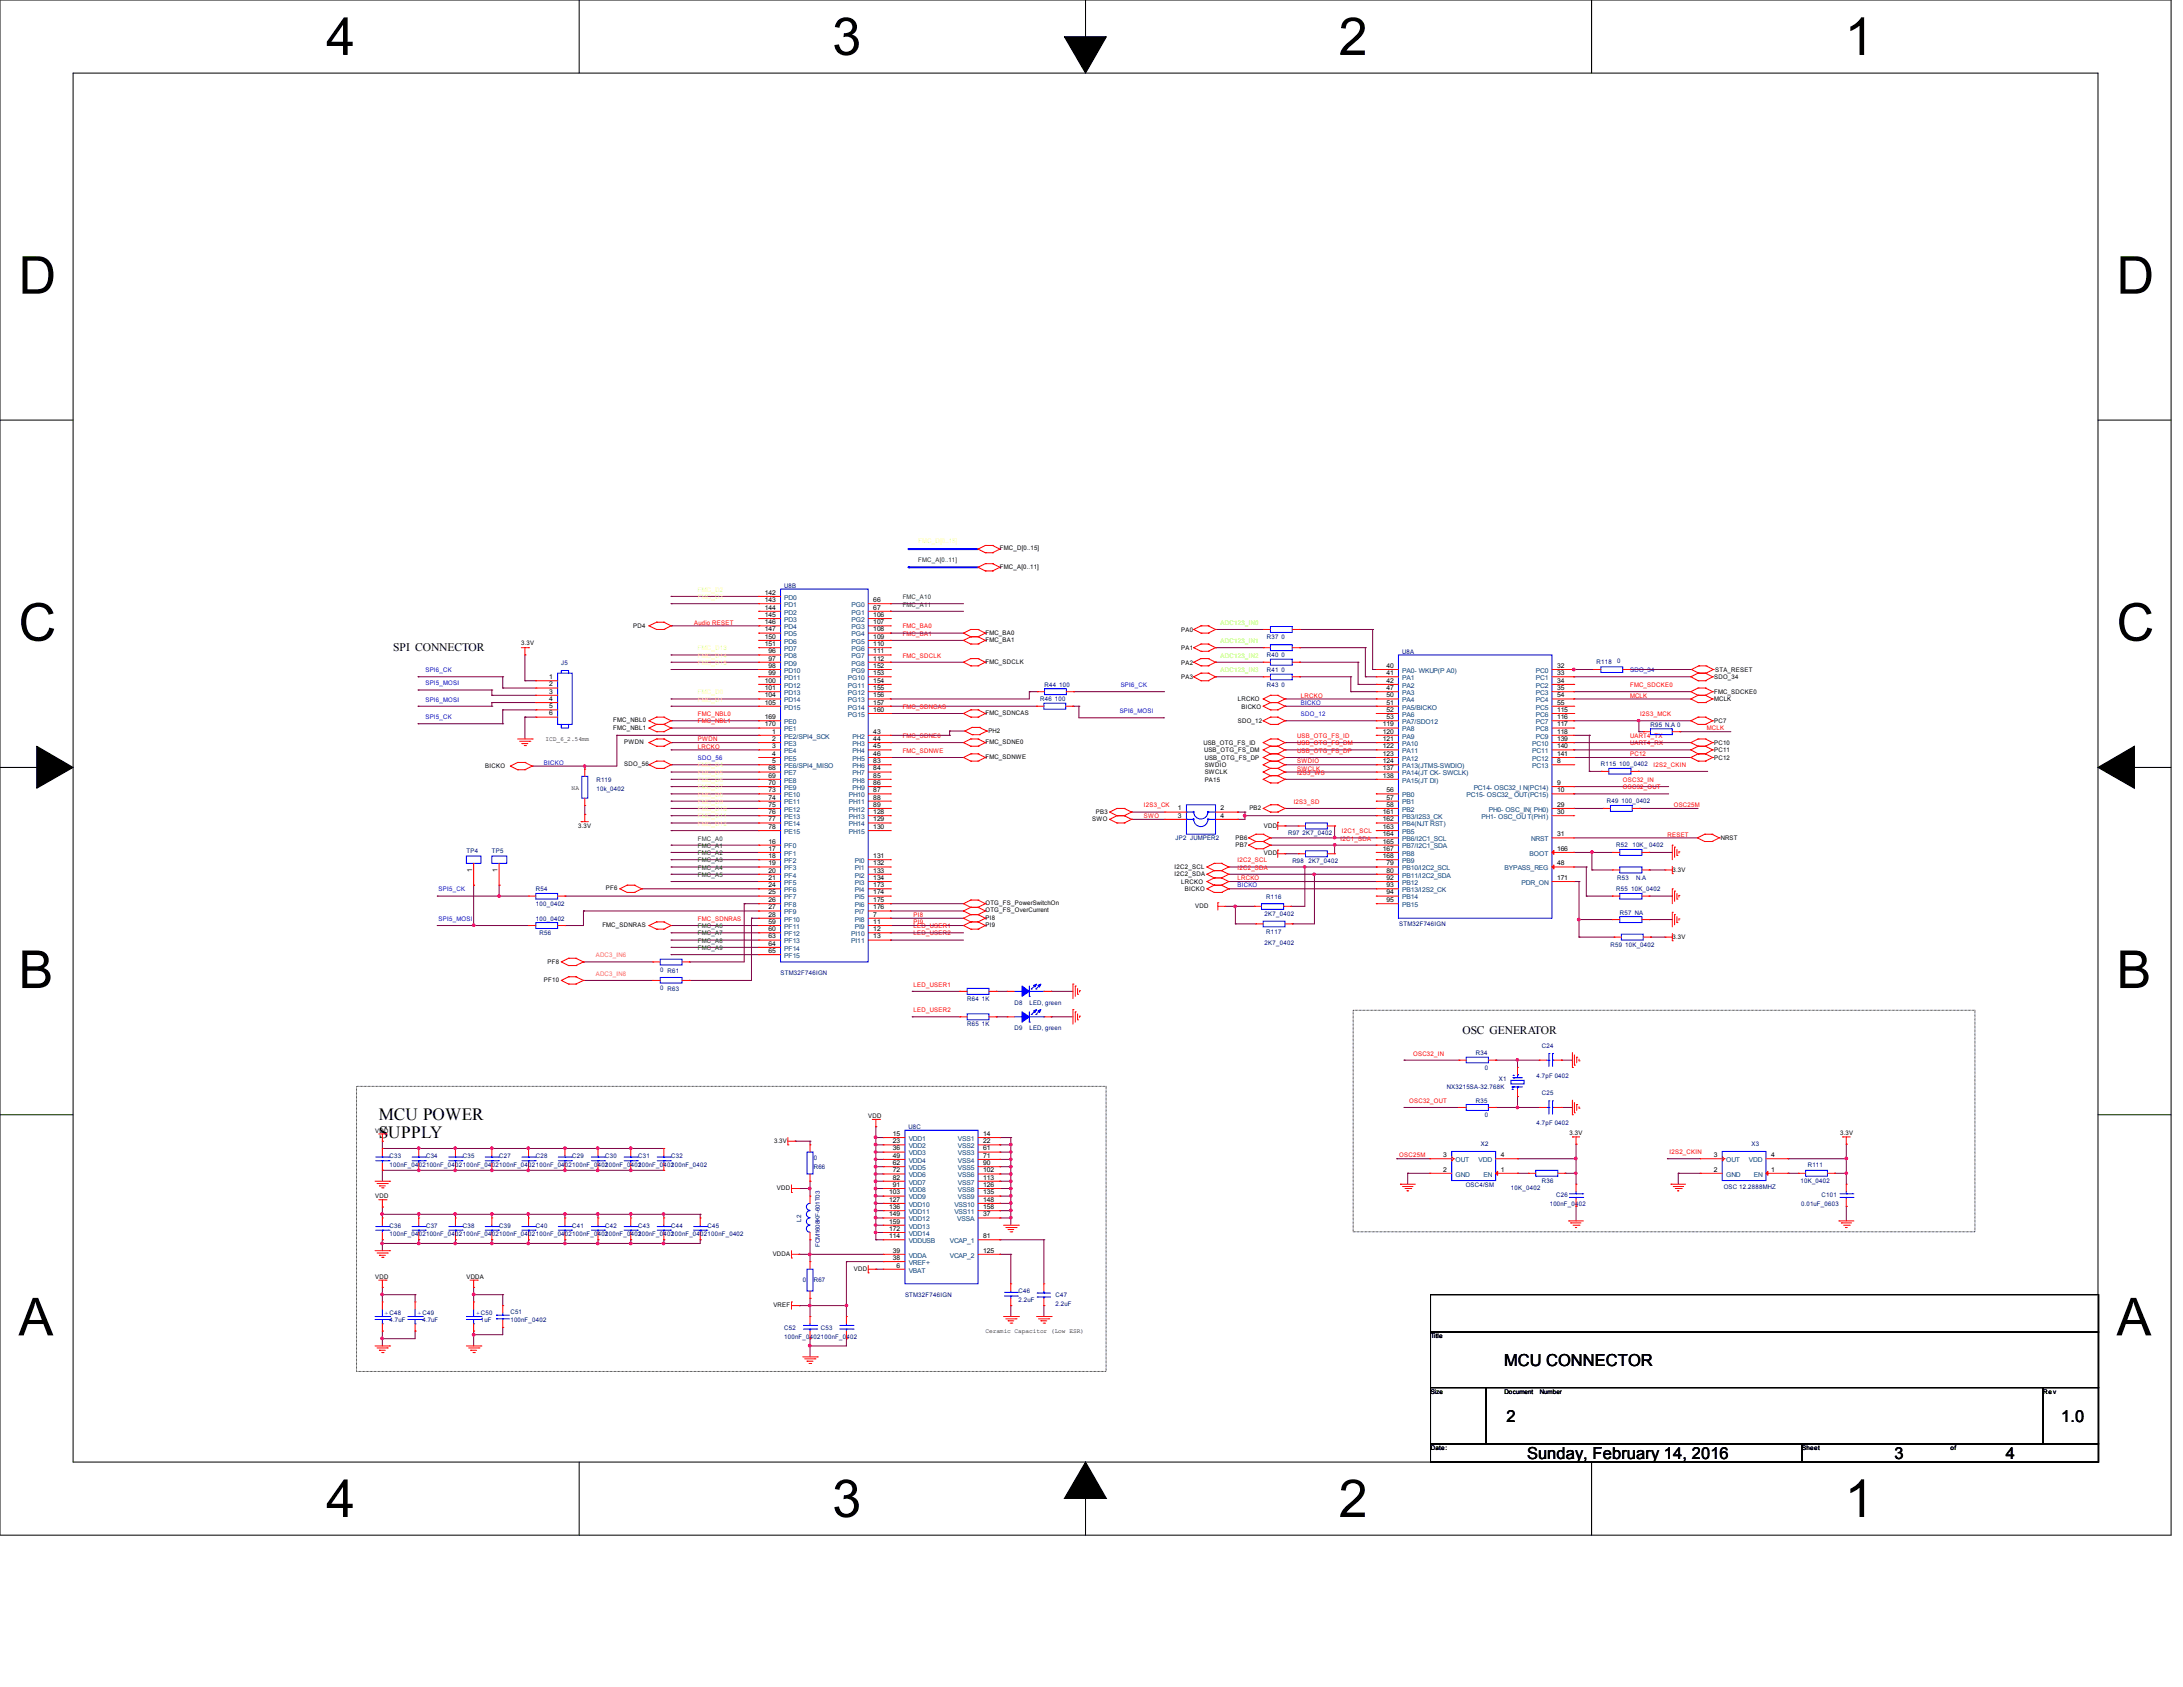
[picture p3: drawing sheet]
<svg xmlns="http://www.w3.org/2000/svg" width="279mm" height="216mm" viewBox="0 0 279 216" stroke-linecap="round" stroke-linejoin="round" font-family="sans-serif">
<defs><g id="words">
<g font-size="6.7">
<text x="41.7" y="7">4</text>
<text x="106.5" y="7">3</text>
<text x="171.3" y="7">2</text>
<text x="236.1" y="7">1</text>
<text x="2.4" y="37.6">D</text>
<text x="270.9" y="37.6">D</text>
<text x="2.4" y="82">C</text>
<text x="270.9" y="82">C</text>
<text x="2.4" y="126.4">B</text>
<text x="270.9" y="126.4">B</text>
<text x="2.4" y="170.9">A</text>
<text x="270.9" y="170.9">A</text>
<text x="41.7" y="194.1">4</text>
<text x="106.5" y="194.1">3</text>
<text x="171.3" y="194.1">2</text>
<text x="236.1" y="194.1">1</text>
</g>
<g font-size="2.2">
<text x="48.5" y="143.3">MCU POWER</text>
<text x="48.5" y="145.6">SUPPLY</text>
</g>
<g font-size="2.1">
<text x="192.5" y="174.8">MCU CONNECTOR</text>
<text x="192.8" y="181.9">2</text>
<text x="263.8" y="181.9">1.0</text>
<text x="195.5" y="186.7">Sunday, February 14, 2016</text>
<text x="242.5" y="186.7">3</text>
<text x="256.7" y="186.7">4</text>
</g>
<g font-size="1.5">
<text x="50.3" y="83.3">SPI CONNECTOR</text>
<text x="187.2" y="132.3">OSC GENERATOR</text>
</g>
<g font-size=".9">
<text x="60.4" y="111.6" transform="rotate(-90 60.4 111.6)">1</text>
<text x="63.7" y="111.6" transform="rotate(-90 63.7 111.6)">1</text>
</g>
<g font-size=".8" fill="#008000">
<text x="117.5" y="71.9">FMC_A[0..11]</text>
<text x="115.5" y="77.6">FMC_A11</text>
<text x="115.5" y="76.7">FMC_A10</text>
<text x="89.3" y="107.6">FMC_A0</text>
<text x="89.3" y="108.5">FMC_A1</text>
<text x="89.3" y="109.4">FMC_A2</text>
<text x="89.3" y="110.4">FMC_A3</text>
<text x="89.3" y="111.3">FMC_A4</text>
<text x="89.3" y="112.2">FMC_A5</text>
<text x="89.3" y="118.8">FMC_A6</text>
<text x="89.3" y="119.7">FMC_A7</text>
<text x="89.3" y="120.7">FMC_A8</text>
<text x="89.3" y="121.6">FMC_A9</text>
</g>
<g font-size=".8" fill="#ffff80">
<text x="117.5" y="69.6">FMC_D[0..15]</text>
<text x="89.3" y="75.7">FMC_D2</text>
<text x="89.3" y="76.7">FMC_D3</text>
<text x="89.3" y="83.2">FMC_D13</text>
<text x="89.3" y="84.2">FMC_D14</text>
<text x="89.3" y="85.1">FMC_D15</text>
<text x="89.3" y="88.9">FMC_D0</text>
<text x="89.3" y="89.8">FMC_D1</text>
<text x="89.3" y="98.2">FMC_D4</text>
<text x="89.3" y="99.1">FMC_D5</text>
<text x="89.3" y="100.1">FMC_D6</text>
<text x="89.3" y="101">FMC_D7</text>
<text x="89.3" y="101.9">FMC_D8</text>
<text x="89.3" y="102.9">FMC_D9</text>
<text x="89.3" y="103.8">FMC_D10</text>
<text x="89.3" y="104.7">FMC_D11</text>
<text x="89.3" y="105.7">FMC_D12</text>
</g>
<g font-size=".8">
<text x="128" y="70.4">FMC_D[0..15]</text>
<text x="97.9" y="76.1">142</text>
<text x="97.9" y="77">143</text>
<text x="111.8" y="77">66</text>
<text x="128" y="72.8">FMC_A[0..11]</text>
<text x="66.7" y="82.6">3.3V</text>
<text x="81" y="80.4">PD4</text>
<text x="97.9" y="78">144</text>
<text x="97.9" y="79">145</text>
<text x="97.9" y="79.9">146</text>
<text x="97.9" y="80.8">147</text>
<text x="97.9" y="81.7">150</text>
<text x="97.9" y="82.7">151</text>
<text x="98.4" y="83.6">96</text>
<text x="111.8" y="78">67</text>
<text x="111.8" y="79">106</text>
<text x="111.8" y="79.9">107</text>
<text x="111.8" y="80.8">108</text>
<text x="111.8" y="81.7">109</text>
<text x="111.8" y="82.7">110</text>
<text x="111.8" y="83.6">111</text>
<text x="126.1" y="81.2">FMC_BA0</text>
<text x="126.1" y="82.2">FMC_BA1</text>
<text x="151.2" y="80.9">PA0</text>
<text x="151.2" y="83.2">PA1</text>
<text x="70.3" y="86.9">1</text>
<text x="70.3" y="87.8">2</text>
<text x="70.3" y="88.8">3</text>
<text x="70.3" y="89.7">4</text>
<text x="97.9" y="87.4">100</text>
<text x="97.9" y="88.3">101</text>
<text x="97.9" y="89.2">104</text>
<text x="98.4" y="84.5">97</text>
<text x="98.4" y="85.5">98</text>
<text x="98.4" y="86.4">99</text>
<text x="111.8" y="84.5">112</text>
<text x="111.8" y="85.5">152</text>
<text x="111.8" y="86.4">153</text>
<text x="111.8" y="87.4">154</text>
<text x="111.8" y="88.3">155</text>
<text x="111.8" y="89.2">156</text>
<text x="126.1" y="85">FMC_SDCLK</text>
<text x="151.2" y="85">PA2</text>
<text x="151.2" y="86.9">PA3</text>
<text x="158.4" y="89.7">LRCKO</text>
<text x="177.4" y="85.5">40</text>
<text x="177.4" y="86.4">41</text>
<text x="177.4" y="87.4">42</text>
<text x="177.4" y="88.3">47</text>
<text x="177.4" y="89.2">50</text>
<text x="199.3" y="85.5">32</text>
<text x="199.3" y="86.4">33</text>
<text x="199.3" y="87.4">34</text>
<text x="199.3" y="88.3">35</text>
<text x="199.3" y="89.2">54</text>
<text x="219.4" y="89.7">MCLK</text>
<text x="219.4" y="88.8">FMC_SDCKE0</text>
<text x="219.4" y="86.9">SDO_34</text>
<text x="219.5" y="86">STA_RESET</text>
<text x="69.8" y="94.8">ICD_6_2.54mm</text>
<text x="70.3" y="90.6">5</text>
<text x="70.3" y="91.6">6</text>
<text x="78.5" y="92.5">FMC_NBL0</text>
<text x="78.5" y="93.4">FMC_NBL1</text>
<text x="79.9" y="95.2">PWDN</text>
<text x="97.9" y="90.2">105</text>
<text x="97.9" y="92">169</text>
<text x="97.9" y="93">170</text>
<text x="98.8" y="93.9">1</text>
<text x="98.8" y="94.8">2</text>
<text x="98.8" y="95.8">3</text>
<text x="111.8" y="90.2">157</text>
<text x="111.8" y="91.1">160</text>
<text x="111.8" y="93.9">43</text>
<text x="111.8" y="94.8">44</text>
<text x="111.8" y="95.8">45</text>
<text x="126.1" y="95.2">FMC_SDNE0</text>
<text x="126.1" y="91.5">FMC_SDNCAS</text>
<text x="126.5" y="93.9">PH2</text>
<text x="154" y="95.3">USB_OTG_FS_ID</text>
<text x="158.4" y="92.5">SDO_12</text>
<text x="158.9" y="90.7">BICKO</text>
<text x="177" y="93">119</text>
<text x="177" y="93.9">120</text>
<text x="177" y="94.8">121</text>
<text x="177" y="95.8">122</text>
<text x="177.4" y="90.2">51</text>
<text x="177.4" y="91.1">52</text>
<text x="177.4" y="92">53</text>
<text x="199.3" y="90.2">55</text>
<text x="199.3" y="91.1">115</text>
<text x="199.3" y="92">116</text>
<text x="199.3" y="93">117</text>
<text x="199.3" y="93.9">118</text>
<text x="199.3" y="94.8">139</text>
<text x="199.3" y="95.8">140</text>
<text x="219.4" y="95.3">PC10</text>
<text x="219.4" y="92.5">PC7</text>
<text x="62.1" y="98.3">BICKO</text>
<text x="73.2" y="101.1">NA</text>
<text x="79.9" y="98">SDO_56</text>
<text x="98.4" y="98.6">68</text>
<text x="98.4" y="99.5">69</text>
<text x="98.4" y="100.5">70</text>
<text x="98.4" y="101.4">73</text>
<text x="98.8" y="96.7">4</text>
<text x="98.8" y="97.7">5</text>
<text x="111.8" y="96.7">46</text>
<text x="111.8" y="97.7">83</text>
<text x="111.8" y="98.6">84</text>
<text x="111.8" y="99.5">85</text>
<text x="111.8" y="100.5">86</text>
<text x="111.8" y="101.4">87</text>
<text x="126.1" y="97.1">FMC_SDNWE</text>
<text x="154.1" y="96.3">USB_OTG_FS_DM</text>
<text x="154.2" y="97.2">USB_OTG_FS_DP</text>
<text x="154.2" y="100">PA15</text>
<text x="154.2" y="98.2">SWDIO</text>
<text x="154.2" y="99.1">SWCLK</text>
<text x="177" y="96.7">123</text>
<text x="177" y="97.7">124</text>
<text x="177" y="98.6">137</text>
<text x="177" y="99.5">138</text>
<text x="177.4" y="101.4">56</text>
<text x="199.3" y="96.7">141</text>
<text x="199.3" y="97.7">8</text>
<text x="199.3" y="100.5">9</text>
<text x="199.3" y="101.4">10</text>
<text x="219.4" y="97.2">PC12</text>
<text x="219.4" y="96.3">PC11</text>
<text x="74" y="105.9">3.3V</text>
<text x="98.4" y="102.3">74</text>
<text x="98.4" y="103.3">75</text>
<text x="98.4" y="104.2">76</text>
<text x="98.4" y="105.1">77</text>
<text x="98.4" y="106.1">78</text>
<text x="98.4" y="107.9">16</text>
<text x="111.8" y="102.3">88</text>
<text x="111.8" y="103.3">89</text>
<text x="111.8" y="104.2">128</text>
<text x="111.8" y="105.1">129</text>
<text x="111.8" y="106.1">130</text>
<text x="139.8" y="105.1">SWO</text>
<text x="140.3" y="104.1">PB3</text>
<text x="150.8" y="103.7">1</text>
<text x="150.8" y="104.6">3</text>
<text x="156.2" y="103.7">2</text>
<text x="156.2" y="104.6">4</text>
<text x="158.1" y="107.5">PB6</text>
<text x="159.9" y="103.7">PB2</text>
<text x="161.8" y="105.9">VDD</text>
<text x="177" y="104.2">161</text>
<text x="177" y="105.1">162</text>
<text x="177" y="106.1">163</text>
<text x="177" y="107">164</text>
<text x="177" y="107.9">165</text>
<text x="177.4" y="102.3">57</text>
<text x="177.4" y="103.3">58</text>
<text x="199.3" y="107">31</text>
<text x="199.3" y="103.3">29</text>
<text x="199.3" y="104.2">30</text>
<text x="220.2" y="107.5">NRST</text>
<text x="77.6" y="114">PF6</text>
<text x="98.4" y="108.9">17</text>
<text x="98.4" y="109.8">18</text>
<text x="98.4" y="110.7">19</text>
<text x="98.4" y="111.7">20</text>
<text x="98.4" y="112.6">21</text>
<text x="98.4" y="113.5">24</text>
<text x="111.8" y="109.8">131</text>
<text x="111.8" y="110.7">132</text>
<text x="111.8" y="111.7">133</text>
<text x="111.8" y="112.6">134</text>
<text x="111.8" y="113.5">173</text>
<text x="150.3" y="111.2">I2C2_SCL</text>
<text x="150.3" y="112.1">I2C2_SDA</text>
<text x="151.2" y="113.1">LRCKO</text>
<text x="158.1" y="108.5">PB7</text>
<text x="161.8" y="109.5">VDD</text>
<text x="177" y="108.9">167</text>
<text x="177" y="109.8">168</text>
<text x="177.4" y="110.7">79</text>
<text x="177.4" y="111.7">80</text>
<text x="177.4" y="112.6">92</text>
<text x="177.4" y="113.5">93</text>
<text x="199.3" y="108.9">166</text>
<text x="199.3" y="110.7">48</text>
<text x="199.3" y="112.6">171</text>
<text x="214.1" y="111.5">3.3V</text>
<text x="77.1" y="118.7">FMC_SDNRAS</text>
<text x="98.4" y="114.5">25</text>
<text x="98.4" y="115.4">26</text>
<text x="98.4" y="116.4">27</text>
<text x="98.4" y="117.3">28</text>
<text x="98.4" y="118.2">59</text>
<text x="98.4" y="119.2">60</text>
<text x="111.8" y="114.5">174</text>
<text x="111.8" y="115.4">175</text>
<text x="111.8" y="116.4">176</text>
<text x="111.8" y="117.3">7</text>
<text x="111.8" y="118.2">11</text>
<text x="111.8" y="119.2">12</text>
<text x="126.1" y="118.7">PI9</text>
<text x="126.1" y="117.7">PI8</text>
<text x="126.1" y="116.8">OTG_FS_OverCurrent</text>
<text x="126.1" y="115.8">OTG_FS_PowerSwitchOn</text>
<text x="151.6" y="114">BICKO</text>
<text x="153" y="116.2">VDD</text>
<text x="177.4" y="114.5">94</text>
<text x="177.4" y="115.4">95</text>
<text x="69.6" y="125.6">PF10</text>
<text x="70.1" y="123.3">PF8</text>
<text x="98.4" y="120.1">63</text>
<text x="98.4" y="121">64</text>
<text x="98.4" y="122">65</text>
<text x="111.8" y="120.1">13</text>
<text x="214.1" y="120.1">3.3V</text>
<text x="111.1" y="143">VDD</text>
<text x="48" y="144.9">VDD</text>
<text x="99.1" y="146.3">3.3V</text>
<text x="114.3" y="145.4">15</text>
<text x="114.3" y="146.3">23</text>
<text x="114.3" y="147.2">36</text>
<text x="114.3" y="148.2">49</text>
<text x="114.3" y="149.1">62</text>
<text x="125.8" y="145.4">14</text>
<text x="125.8" y="146.3">22</text>
<text x="125.8" y="147.2">61</text>
<text x="125.8" y="148.2">71</text>
<text x="125.8" y="149.1">90</text>
<text x="184.7" y="148.1">3</text>
<text x="184.7" y="149.9">2</text>
<text x="192.1" y="148.1">4</text>
<text x="192.1" y="149.9">1</text>
<text x="200.9" y="145.3">3.3V</text>
<text x="219.4" y="148.1">3</text>
<text x="219.4" y="149.9">2</text>
<text x="226.7" y="148.1">4</text>
<text x="226.7" y="149.9">1</text>
<text x="235.5" y="145.3">3.3V</text>
<text x="48" y="153.4">VDD</text>
<text x="99.4" y="152.3">VDD</text>
<text x="113.8" y="152.9">103</text>
<text x="113.8" y="153.8">127</text>
<text x="113.8" y="154.7">136</text>
<text x="113.8" y="155.7">149</text>
<text x="114.3" y="150">72</text>
<text x="114.3" y="151">82</text>
<text x="114.3" y="151.9">91</text>
<text x="125.8" y="150">102</text>
<text x="125.8" y="151">113</text>
<text x="125.8" y="151.9">126</text>
<text x="125.8" y="152.9">135</text>
<text x="125.8" y="153.8">148</text>
<text x="125.8" y="154.7">158</text>
<text x="125.8" y="155.7">37</text>
<text x="98.9" y="160.7">VDDA</text>
<text x="113.8" y="156.6">159</text>
<text x="113.8" y="157.5">172</text>
<text x="113.8" y="158.5">114</text>
<text x="114.3" y="160.3">39</text>
<text x="114.3" y="161.2">38</text>
<text x="125.8" y="158.5">81</text>
<text x="125.8" y="160.3">125</text>
<text x="48" y="163.7">VDD</text>
<text x="59.7" y="163.7">VDDA</text>
<text x="99" y="167.3">VREF</text>
<text x="109.3" y="162.6">VDD</text>
<text x="114.7" y="162.2">6</text>
<text x="126.1" y="170.6">Ceramic Capacitor (Low ESR)</text>
<text x="183.1" y="171.2">Title</text>
<text x="183.1" y="178.4">Size</text>
<text x="192.6" y="178.4">Document</text>
<text x="197.1" y="178.4">Number</text>
<text x="261.5" y="178.4">Re v</text>
<text x="183.1" y="185.5">Date:</text>
<text x="230.7" y="185.5">Sheet</text>
<text x="249.6" y="185.5">of</text>
</g>
<g font-size=".8" fill="#000080">
<text x="100.4" y="75.2">U8B</text>
<text x="162.1" y="81.8">R37</text>
<text x="164" y="81.8">0</text>
<text x="179.5" y="83.7">U8A</text>
<text x="71.8" y="85">J5</text>
<text x="133.1" y="89.7">R46</text>
<text x="133.7" y="87.9">R44</text>
<text x="135" y="89.7">100</text>
<text x="135.6" y="87.9">100</text>
<text x="162.1" y="84.1">R40</text>
<text x="162.1" y="86">R41</text>
<text x="162.1" y="87.9">R43</text>
<text x="164" y="84.1">0</text>
<text x="164" y="86">0</text>
<text x="164" y="87.9">0</text>
<text x="204.4" y="85">R118</text>
<text x="207" y="84.8">0</text>
<text x="211.3" y="93">R95 N.A 0</text>
<text x="76.3" y="100.1">R119</text>
<text x="76.3" y="101.3">10k_0402</text>
<text x="204.9" y="98">R115</text>
<text x="207.2" y="98">100_0402</text>
<text x="150.5" y="107.5">JP2 JUMPER2</text>
<text x="164.9" y="106.8">R97</text>
<text x="166.7" y="106.8">2K7_0402</text>
<text x="205.7" y="102.8">R49</text>
<text x="207.5" y="102.8">100_0402</text>
<text x="59.7" y="109.2">TP4</text>
<text x="63" y="109.2">TP5</text>
<text x="165.4" y="110.5">R98</text>
<text x="167.5" y="110.5">2K7_0402</text>
<text x="206.9" y="108.5">R52</text>
<text x="207" y="112.6">R53</text>
<text x="208.9" y="108.4">10K_ 0402</text>
<text x="209.4" y="112.6">N.A</text>
<text x="68.6" y="117.8">100_0402</text>
<text x="68.6" y="114">R54</text>
<text x="68.6" y="116">100_0402</text>
<text x="69.1" y="119.7">R56</text>
<text x="161.9" y="117.2">2K7_0402</text>
<text x="162.1" y="119.6">R117</text>
<text x="162.1" y="115.1">R116</text>
<text x="179.1" y="118.4">STM32F746IGN</text>
<text x="206.9" y="114">R55</text>
<text x="207.3" y="117.1">R57 NA</text>
<text x="208.8" y="114">10K_0402</text>
<text x="84.5" y="124.3">0 R61</text>
<text x="99.9" y="124.8">STM32F746IGN</text>
<text x="161.9" y="120.9">2K7_0402</text>
<text x="206.1" y="121.2">R59</text>
<text x="208" y="121.2">10K_0402</text>
<text x="84.5" y="126.7">0 R63</text>
<text x="123.8" y="131.4">R65</text>
<text x="123.8" y="128.1">R64</text>
<text x="125.7" y="131.4">1K</text>
<text x="125.7" y="128.1">1K</text>
<text x="129.8" y="131.8">D9</text>
<text x="129.8" y="128.6">D8</text>
<text x="131.7" y="131.8">LED, green</text>
<text x="131.7" y="128.6">LED, green</text>
<text x="188.9" y="135">R34</text>
<text x="190" y="136.9">0</text>
<text x="196.7" y="137.9">4.7pF 0402</text>
<text x="197.3" y="134.1">C24</text>
<text x="185.2" y="139.4">NX3215SA-32.768K</text>
<text x="188.9" y="141.1">R35</text>
<text x="190" y="143">0</text>
<text x="191.8" y="138.3">X1</text>
<text x="197.3" y="140.2">C25</text>
<text x="49.9" y="148.2">C33</text>
<text x="49.9" y="149.3">100nF_0402100nF_0402100nF_0402100nF_0402100nF_0402100nF_0402</text>
<text x="54.5" y="148.2">C34</text>
<text x="59.2" y="148.2">C35</text>
<text x="63.9" y="148.2">C27</text>
<text x="68.6" y="148.2">C28</text>
<text x="73.2" y="148.2">C29</text>
<text x="77.5" y="148.2">C30</text>
<text x="77.5" y="149.3">100nF_0402</text>
<text x="81.7" y="148.2">C31</text>
<text x="81.7" y="149.3">100nF_0402</text>
<text x="85.9" y="148.2">C32</text>
<text x="85.9" y="149.3">100nF_0402</text>
<text x="104.1" y="149.6">R66</text>
<text x="104.1" y="148.5">0</text>
<text x="116.3" y="144.5">U8C</text>
<text x="189.5" y="146.7">X2</text>
<text x="196.7" y="144">4.7pF 0402</text>
<text x="224.2" y="146.7">X3</text>
<text x="231.4" y="149.3">R111</text>
<text x="187.6" y="151.8">OSC4/SM</text>
<text x="193.4" y="152.3">10K_0402</text>
<text x="197.3" y="151.4">R36</text>
<text x="198.3" y="154.4">100nF_0402</text>
<text x="199.2" y="153.2">C26</text>
<text x="220.6" y="152.1">OSC 12.2888MHZ</text>
<text x="230.4" y="151.4">10K_0402</text>
<text x="230.5" y="154.4">0.01uF_0603</text>
<text x="233.1" y="153.2">C101</text>
<text x="49.9" y="157.1">C36</text>
<text x="49.9" y="158.2">100nF_0402100nF_0402100nF_0402100nF_0402100nF_0402100nF_0402</text>
<text x="54.5" y="157.1">C37</text>
<text x="59.2" y="157.1">C38</text>
<text x="63.9" y="157.1">C39</text>
<text x="68.6" y="157.1">C40</text>
<text x="73.2" y="157.1">C41</text>
<text x="77.5" y="157.1">C42</text>
<text x="77.5" y="158.2">100nF_0402</text>
<text x="81.7" y="157.1">C43</text>
<text x="81.7" y="158.2">100nF_0402</text>
<text x="85.9" y="157.1">C44</text>
<text x="85.9" y="158.2">100nF_0402100nF_0402</text>
<text x="90.6" y="157.1">C45</text>
<text x="102.5" y="156.3" transform="rotate(-90 102.5 156.3)">L2</text>
<text x="104.9" y="159.6" transform="rotate(-90 104.9 159.6)">FCM1608KF-601T03</text>
<text x="102.7" y="164.1">0</text>
<text x="104.1" y="164.1">R67</text>
<text x="115.8" y="166">STM32F746IGN</text>
<text x="130.4" y="165.5">C46</text>
<text x="130.4" y="166.6">2.2uF</text>
<text x="135.1" y="166">C47</text>
<text x="135.1" y="167.1">2.2uF</text>
<text x="49.9" y="169.2">4.7uF</text>
<text x="54.1" y="169.2">4.7uF</text>
<text x="61.6" y="169.2">1uF</text>
<text x="65.3" y="168.1">C51</text>
<text x="65.3" y="169.2">100nF_0402</text>
<text x="100.4" y="170.2">C52</text>
<text x="100.4" y="171.3">100nF_0402100nF_0402</text>
<text x="105.1" y="170.2">C53</text>
</g>
<g font-size=".8" fill="#004080">
<text x="100.4" y="76.8">PD0</text>
<text x="100.4" y="77.7">PD1</text>
<text x="109" y="77.7">PG0</text>
<text x="100.4" y="78.7">PD2</text>
<text x="100.4" y="79.6">PD3</text>
<text x="100.4" y="80.5">PD4</text>
<text x="100.4" y="81.4">PD5</text>
<text x="100.4" y="82.4">PD6</text>
<text x="100.4" y="83.3">PD7</text>
<text x="109" y="78.7">PG1</text>
<text x="109" y="79.6">PG2</text>
<text x="109" y="80.5">PG3</text>
<text x="109" y="81.4">PG4</text>
<text x="109" y="82.4">PG5</text>
<text x="109" y="83.3">PG6</text>
<text x="100.4" y="84.2">PD8</text>
<text x="100.4" y="85.2">PD9</text>
<text x="100.4" y="86.1">PD10</text>
<text x="100.4" y="87">PD11</text>
<text x="100.4" y="88">PD12</text>
<text x="100.4" y="88.9">PD13</text>
<text x="100.4" y="89.9">PD14</text>
<text x="108.5" y="87">PG10</text>
<text x="108.5" y="88">PG11</text>
<text x="108.5" y="88.9">PG12</text>
<text x="108.5" y="89.9">PG13</text>
<text x="109" y="84.2">PG7</text>
<text x="109" y="85.2">PG8</text>
<text x="109" y="86.1">PG9</text>
<text x="179.5" y="86.1">PA0- WKUP(P A0)</text>
<text x="179.5" y="87">PA1</text>
<text x="179.5" y="88">PA2</text>
<text x="179.5" y="88.9">PA3</text>
<text x="179.5" y="89.9">PA4</text>
<text x="196.6" y="86.1">PC0</text>
<text x="196.6" y="87">PC1</text>
<text x="196.6" y="88">PC2</text>
<text x="196.6" y="88.9">PC3</text>
<text x="196.6" y="89.9">PC4</text>
<text x="100.4" y="90.8">PD15</text>
<text x="100.4" y="92.7">PE0</text>
<text x="100.4" y="93.6">PE1</text>
<text x="100.4" y="94.5">PE2/SPI4_SCK</text>
<text x="100.4" y="95.5">PE3</text>
<text x="108.5" y="90.8">PG14</text>
<text x="108.5" y="91.7">PG15</text>
<text x="109.1" y="94.5">PH2</text>
<text x="109.1" y="95.5">PH3</text>
<text x="179.5" y="90.8">PA5/BICKO</text>
<text x="179.5" y="91.7">PA6</text>
<text x="179.5" y="92.7">PA7/SDO12</text>
<text x="179.5" y="93.6">PA8</text>
<text x="179.5" y="94.5">PA9</text>
<text x="179.5" y="95.5">PA10</text>
<text x="196.1" y="95.5">PC10</text>
<text x="196.6" y="90.8">PC5</text>
<text x="196.6" y="91.7">PC6</text>
<text x="196.6" y="92.7">PC7</text>
<text x="196.6" y="93.6">PC8</text>
<text x="196.6" y="94.5">PC9</text>
<text x="100.4" y="96.4">PE4</text>
<text x="100.4" y="97.4">PE5</text>
<text x="100.4" y="98.3">PE6/SPI4_MISO</text>
<text x="100.4" y="99.2">PE7</text>
<text x="100.4" y="100.2">PE8</text>
<text x="100.4" y="101.1">PE9</text>
<text x="109.1" y="96.4">PH4</text>
<text x="109.1" y="97.4">PH5</text>
<text x="109.1" y="98.3">PH6</text>
<text x="109.1" y="99.2">PH7</text>
<text x="109.1" y="100.2">PH8</text>
<text x="109.1" y="101.1">PH9</text>
<text x="179.5" y="96.4">PA11</text>
<text x="179.5" y="97.4">PA12</text>
<text x="179.5" y="98.3">PA13(JTMS-SWDIO)</text>
<text x="179.5" y="99.2">PA14(JT CK- SWCLK)</text>
<text x="179.5" y="100.2">PA15(JT DI)</text>
<text x="188.6" y="101.1">PC14- OSC32_I N(PC14)</text>
<text x="196.1" y="96.4">PC11</text>
<text x="196.1" y="97.4">PC12</text>
<text x="196.1" y="98.3">PC13</text>
<text x="100.4" y="102">PE10</text>
<text x="100.4" y="103">PE11</text>
<text x="100.4" y="103.9">PE12</text>
<text x="100.4" y="104.8">PE13</text>
<text x="100.4" y="105.7">PE14</text>
<text x="100.4" y="106.7">PE15</text>
<text x="108.6" y="102">PH10</text>
<text x="108.6" y="103">PH11</text>
<text x="108.6" y="103.9">PH12</text>
<text x="108.6" y="104.8">PH13</text>
<text x="108.6" y="105.7">PH14</text>
<text x="108.6" y="106.7">PH15</text>
<text x="179.5" y="102">PB0</text>
<text x="179.5" y="103">PB1</text>
<text x="179.5" y="103.9">PB2</text>
<text x="179.5" y="104.8">PB3/I2S3_CK</text>
<text x="179.5" y="105.7">PB4(NJT RST)</text>
<text x="179.5" y="106.7">PB5</text>
<text x="179.5" y="107.7">PB6/I2C1_SCL</text>
<text x="187.7" y="102">PC15- OSC32_ OUT(PC15)</text>
<text x="189.6" y="104.8">PH1- OSC_OU T(PH1)</text>
<text x="190.6" y="103.9">PH0- OSC_IN( PH0)</text>
<text x="196" y="107.7">NRST</text>
<text x="100.4" y="108.6">PF0</text>
<text x="100.4" y="109.5">PF1</text>
<text x="100.4" y="110.4">PF2</text>
<text x="100.4" y="111.4">PF3</text>
<text x="100.4" y="112.3">PF4</text>
<text x="100.4" y="113.2">PF5</text>
<text x="109.4" y="110.4">PI0</text>
<text x="109.4" y="111.4">PI1</text>
<text x="109.4" y="112.3">PI2</text>
<text x="109.4" y="113.2">PI3</text>
<text x="179.5" y="108.6">PB7/I2C1_SDA</text>
<text x="179.5" y="109.5">PB8</text>
<text x="179.5" y="110.4">PB9</text>
<text x="179.5" y="111.4">PB10/I2C2_SCL</text>
<text x="179.5" y="112.3">PB11/I2C2_SDA</text>
<text x="179.5" y="113.2">PB12</text>
<text x="192.6" y="111.4">BYPASS_REG</text>
<text x="194.8" y="113.2">PDR_ON</text>
<text x="195.8" y="109.5">BOOT</text>
<text x="100.4" y="114.2">PF6</text>
<text x="100.4" y="115.1">PF7</text>
<text x="100.4" y="116.1">PF8</text>
<text x="100.4" y="117">PF9</text>
<text x="100.4" y="117.9">PF10</text>
<text x="100.4" y="118.9">PF11</text>
<text x="100.4" y="119.8">PF12</text>
<text x="108.9" y="119.8">PI10</text>
<text x="109.4" y="114.2">PI4</text>
<text x="109.4" y="115.1">PI5</text>
<text x="109.4" y="116.1">PI6</text>
<text x="109.4" y="117">PI7</text>
<text x="109.4" y="117.9">PI8</text>
<text x="109.4" y="118.9">PI9</text>
<text x="179.5" y="114.2">PB13/I2S2_CK</text>
<text x="179.5" y="115.1">PB14</text>
<text x="179.5" y="116.1">PB15</text>
<text x="100.4" y="120.7">PF13</text>
<text x="100.4" y="121.7">PF14</text>
<text x="100.4" y="122.6">PF15</text>
<text x="108.9" y="120.7">PI11</text>
<text x="116.3" y="146">VDD1</text>
<text x="116.3" y="146.9">VDD2</text>
<text x="116.3" y="147.9">VDD3</text>
<text x="116.3" y="148.8">VDD4</text>
<text x="116.3" y="149.7">VDD5</text>
<text x="122.6" y="146">VSS1</text>
<text x="122.6" y="146.9">VSS2</text>
<text x="122.6" y="147.9">VSS3</text>
<text x="122.6" y="148.8">VSS4</text>
<text x="122.6" y="149.7">VSS5</text>
<text x="186.3" y="148.7">OUT</text>
<text x="189.3" y="148.7">VDD</text>
<text x="220.9" y="148.7">OUT</text>
<text x="223.8" y="148.7">VDD</text>
<text x="116.3" y="150.7">VDD6</text>
<text x="116.3" y="151.6">VDD7</text>
<text x="116.3" y="152.5">VDD8</text>
<text x="116.3" y="153.5">VDD9</text>
<text x="116.3" y="154.4">VDD10</text>
<text x="116.3" y="155.4">VDD11</text>
<text x="122.1" y="154.4">VSS10</text>
<text x="122.1" y="155.4">VSS11</text>
<text x="122.6" y="150.7">VSS6</text>
<text x="122.6" y="151.6">VSS7</text>
<text x="122.6" y="152.5">VSS8</text>
<text x="122.6" y="153.5">VSS9</text>
<text x="186.3" y="150.6">GND</text>
<text x="189.9" y="150.6">EN</text>
<text x="220.9" y="150.6">GND</text>
<text x="224.5" y="150.6">EN</text>
<text x="116.3" y="156.3">VDD12</text>
<text x="116.3" y="157.2">VDD13</text>
<text x="116.3" y="158.2">VDD14</text>
<text x="116.3" y="161">VDDA</text>
<text x="116.3" y="159.1">VDDUSB</text>
<text x="116.3" y="161.9">VREF+</text>
<text x="121.6" y="159.1">VCAP_1</text>
<text x="121.6" y="161">VCAP_2</text>
<text x="122.5" y="156.3">VSSA</text>
<text x="116.3" y="162.9">VBAT</text>
</g>
<g font-size=".8" fill="#f00">
<text x="88.9" y="79.9">Audio RESET</text>
<text x="115.5" y="81.4">FMC_BA1</text>
<text x="115.5" y="80.4">FMC_BA0</text>
<text x="115.5" y="84.2">FMC_SDCLK</text>
<text x="166.5" y="89.3">LRCKO</text>
<text x="208.6" y="87.9">FMC_SDCKE0</text>
<text x="208.6" y="89.3">MCLK</text>
<text x="89.3" y="91.7">FMC_NBL0</text>
<text x="89.3" y="92.6">FMC_NBL1</text>
<text x="89.3" y="94.9">PWDN</text>
<text x="89.3" y="95.8">LRCKO</text>
<text x="115.5" y="94.4">FMC_SDNE0</text>
<text x="115.5" y="90.7">FMC_SDNCAS</text>
<text x="166" y="94.4">USB_OTG_FS_ID</text>
<text x="166" y="95.4">USB_OTG_FS_DM</text>
<text x="208.6" y="95.4">UART4_RX</text>
<text x="208.6" y="94.4">UART4_TX</text>
<text x="209.9" y="91.7">I2S3_MCK</text>
<text x="218.5" y="93.5">MCLK</text>
<text x="115.5" y="96.4">FMC_SDNWE</text>
<text x="166" y="96.4">USB_OTG_FS_DP</text>
<text x="166" y="97.7">SWDIO</text>
<text x="166" y="98.6">SWCLK</text>
<text x="166" y="99.1">I2S3_WS</text>
<text x="207.7" y="100.1">OSC32_IN</text>
<text x="207.7" y="101">OSC32_OUT</text>
<text x="208.6" y="96.8">PC12</text>
<text x="211.6" y="98.1">I2S2_CKIN</text>
<text x="146.4" y="103.3">I2S3_CK</text>
<text x="146.4" y="104.7">SWO</text>
<text x="165.6" y="102.9">I2S3_SD</text>
<text x="171.6" y="107.6">I2C1_SDA</text>
<text x="171.8" y="106.6">I2C1_SCL</text>
<text x="213.4" y="107.1">RESET</text>
<text x="214.2" y="103.3">OSC25M</text>
<text x="158.4" y="112.6">LRCKO</text>
<text x="158.4" y="110.4">I2C2_SCL</text>
<text x="158.4" y="111.3">I2C2_SDA</text>
<text x="89.3" y="117.9">FMC_SDNRAS</text>
<text x="116.9" y="119.7">LED_USER2</text>
<text x="116.9" y="117.3">PI8</text>
<text x="116.9" y="118.3">PI9</text>
<text x="116.9" y="118.8">LED_USER1</text>
<text x="116.9" y="126.3">LED_USER1</text>
<text x="116.9" y="129.5">LED_USER2</text>
<text x="180.9" y="135.1">OSC32_IN</text>
<text x="180.4" y="141.1">OSC32_OUT</text>
<text x="179.1" y="148.1">OSC25M</text>
<text x="213.7" y="147.7">I2S2_CKIN</text>
</g>
<g font-size=".8" fill="#80ff00">
<text x="156.2" y="80">ADC123_IN0</text>
<text x="156.2" y="82.3">ADC123_IN1</text>
<text x="156.2" y="84.2">ADC123_IN2</text>
<text x="156.2" y="86">ADC123_IN3</text>
</g>
<g font-size=".8" fill="#00f">
<text x="54.4" y="86">SPI6_CK</text>
<text x="54.4" y="87.7">SPI5_MOSI</text>
<text x="54.4" y="89.8">SPI6_MOSI</text>
<text x="143.4" y="87.9">SPI6_CK</text>
<text x="208.6" y="86">SDO_34</text>
<text x="54.4" y="92">SPI5_CK</text>
<text x="143.3" y="91.3">SPI6_MOSI</text>
<text x="166.5" y="91.7">SDO_12</text>
<text x="166.5" y="90.2">BICKO</text>
<text x="69.6" y="97.9">BICKO</text>
<text x="89.3" y="97.3">SDO_56</text>
<text x="158.4" y="113.6">BICKO</text>
<text x="56.1" y="114.1">SPI5_CK</text>
<text x="56.1" y="117.9">SPI5_MOSI</text>
<text x="49.2" y="168.3">+ C48</text>
<text x="53.4" y="168.3">+ C49</text>
<text x="60.9" y="168.3">+ C50</text>
</g>
<g font-size=".8" fill="#ff8040">
<text x="76.2" y="122.5">ADC3_IN6</text>
<text x="76.2" y="124.9">ADC3_IN8</text>
</g>
</g></defs>
<path d="M0 0h277.9v196.5h-277.9zM9.4 9.4h259.1v177.7h-259.1z" fill="none" stroke="#000" stroke-width=".13"/>
<g fill="#fff">
<path d="M41.7 1h3.8v7.5h-3.8z"/>
<path d="M41.7 188.1h3.8v7.5h-3.8z"/>
</g>
<path d="M74.1 0v9.4M74.1 187.1v9.4" fill="none" stroke="#000" stroke-width=".13"/>
<g fill="#fff">
<path d="M106.5 1h3.7v7.5h-3.7z"/>
<path d="M106.5 188.1h3.7v7.5h-3.7z"/>
</g>
<path d="M138.9 0v9.4M138.9 187.1v9.4" fill="none" stroke="#000" stroke-width=".13"/>
<path d="M136.2 4.7h5.4l-2.7 4.7zM138.9 187.1l2.7 4.7h-5.4z" fill="#000" stroke="#000" stroke-width=".13"/>
<g fill="#fff">
<path d="M171.3 1h3.7v7.5h-3.7z"/>
<path d="M171.3 188.1h3.7v7.5h-3.7z"/>
</g>
<path d="M203.7 0v9.4M203.7 187.1v9.4" fill="none" stroke="#000" stroke-width=".13"/>
<g fill="#fff">
<path d="M236.1 1h3.7v7.5h-3.7z"/>
<path d="M236.1 188.1h3.7v7.5h-3.7z"/>
<path d="M2.4 31.5h4.8v7.5h-4.8z"/>
<path d="M270.9 31.5h4.9v7.5h-4.9z"/>
<path d="M2.4 75.9h4.8v7.5h-4.8z"/>
<path d="M270.9 75.9h4.9v7.5h-4.9z"/>
</g>
<path d="M0 53.8h9.4M268.5 53.8h9.4" fill="none" stroke="#000" stroke-width=".13"/>
<g fill="#fff">
<path d="M2.4 120.4h4.5v7.5h-4.5z"/>
<path d="M270.9 120.4h4.5v7.5h-4.5z"/>
</g>
<path d="M0 98.2h9.4M268.5 98.2h9.4" fill="none" stroke="#000" stroke-width=".13"/>
<path d="M4.7 95.5l4.7 2.7-4.7 2.7zM268.5 98.2l4.7-2.7v5.4z" fill="#000" stroke="#000" stroke-width=".13"/>
<g fill="#fff">
<path d="M2.3 164.8h4.6v7.5h-4.6z"/>
<path d="M270.8 164.8h4.6v7.5h-4.6z"/>
</g>
<path d="M45.6 139h96v36.5h-96zM173.2 129.3h79.6v28.3h-79.6zM0 142.7h9.4M268.5 142.7h9.4M183.1 165.7h85.5v4.8h-85.5zM183.1 170.5h85.5v7.1h-85.5zM183.1 177.6h7.1v7.2h-7.1zM190.2 177.6h71.3v7.2h-71.3zM261.5 177.6h7.1v7.2h-7.1zM183.1 184.8h47.5v2.3h-47.5zM230.6 184.8h38v2.3h-38z" fill="none" stroke="#000" stroke-width=".13"/>
<g fill="none" stroke="#800040" stroke-width=".13">
<path d="M85.9 76.3h.1M85.9 77.3h.1M85.9 76.3h11.2M85.9 77.3h11.2M114 78.2h.1M114 77.3h.1M114 77.3h9.3M114 78.2h9.3M53.5 86.6h.1M53.5 88.3h.1M53.5 90.4h.1M53.5 92.6h.1"/>
<path d="M53.5 90.4h9.4M53.5 86.6h10.8M53.5 88.3h9.4M53.5 92.6h10.8M62.9 88.3h.1M62.9 89h.1M62.9 90.4h.1M62.9 89.9h.1M62.9 88.3v.7M62.9 89.9v.5M62.9 89h5.7M62.9 89.9h5.7"/>
<path d="M64.3 86.6h.1M64.3 88.1h.1M64.3 92.6h.1M64.3 90.8h.1M64.3 86.6v1.5M64.3 90.8v1.8M64.3 88.1h4.3M64.3 90.8h4.3M67.2 91.8h.1M67.2 87.1h.1M67.2 83.8h.1M67.2 91.8h1.4"/>
<path d="M67.2 83.8v3.3M67.2 91.8v2.8M67.2 87.1h1.4M74.8 98h.1M74.8 98v.4M79 94.1h.1M79 94.1v3.9h-10.9M79 94.1h18.1M85.9 97.9h.1M85.9 80.1h.1M85.9 83.8h.1M85.9 84.8h.1"/>
<path d="M85.9 85.7h.1M85.9 89.5h.1M85.9 90.4h.1M85.9 92.2h.1M85.9 93.2h.1M85.9 98.8h.1M85.9 99.7h.1M85.9 95h.1M85.9 96h.1M85.9 92.2h11.2M85.9 90.4h11.2M85.9 97.9h11.2"/>
<path d="M85.9 95h11.2M85.9 96h11.2M85.9 80.1h11.2M85.9 89.5h11.2M85.9 84.8h11.2M85.9 85.7h11.2M85.9 98.8h11.2M85.9 99.7h11.2M85.9 83.8h11.2M85.9 93.2h11.2M97.1 94.1h.1M114 95h.1"/>
<path d="M114 82h.1M114 81h.1M114 96.9h.1M114 89.5h.1M114 90.4h.1M114 91.3h.1M114 84.8h.1M114 90.4h18.7M114 95h9.3M114 96.9h9.3M114 84.8h9.3M114 82h9.3"/>
<path d="M114 81h9.3M114 91.3h9.3M114 94.1h7.5M121.5 94.1h.1M121.5 93.6h.1M121.5 93.6v.5M121.5 93.6h2M123.5 93.6h.1M131.7 88.5h.1M131.7 88.5h1.1M131.7 88.5v1h-17.7M137.3 90.4h.1"/>
<path d="M137.3 90.4h.8M137.4 88.5h.1M137.4 88.5h11.7M138.1 90.4h.1M138.1 90.4v1.5h10.8M148.9 91.9h.1M155.6 80.6h.1M155.6 82.9h.1M155.6 84.8h.1M155.6 86.6h.1M155.6 86.6h6.1M155.6 84.8h6.1"/>
<path d="M155.6 82.9h6.1M155.6 80.6h6.1M164.5 92.2h.1M164.5 90.4h.1M164.5 95h.1M164.5 96h.1M164.5 96.9h.1M164.5 89.5h.1M164.5 97.9h.1M164.5 98.8h.1M164.5 99.7h.1M164.5 92.2h11.6"/>
<path d="M164.5 90.4h11.6M164.5 97.9h11.6M164.5 95h11.6M164.5 96h11.6M164.5 96.9h11.6M164.5 89.5h11.6M164.5 98.8h11.6M164.5 99.7h11.6M166.3 86.6h.1M166.3 84.8h.1M166.3 82.9h.1M166.3 80.6h.1"/>
<path d="M166.3 86.6h6.6M166.3 84.8h7.5M166.3 82.9h8.5M166.3 80.6h9.4M172.9 88.5h.1M172.9 86.6h.1M172.9 88.5h3.2M172.9 86.6v1.9M173.8 87.6h.1M173.8 84.8h.1M173.8 87.6h2.3M173.8 84.8v2.8"/>
<path d="M174.8 86.6h.1M174.8 82.9h.1M174.8 86.6h1.3M174.8 82.9v3.7M175.7 80.6h.1M175.7 85.7h.1M175.7 80.6v5.1M175.7 85.7h.4M201.3 85.7h2.7M201.4 96.9h.1M201.4 92.2h.1M201.4 96h.1"/>
<path d="M201.4 95h.1M201.4 86.6h.1M201.4 88.5h.1M201.4 89.5h.1M201.4 85.7h.1M201.4 92.2h15M201.4 88.5h15M201.4 95h15M201.4 96h15M201.4 96.9h15M201.4 89.5h15M201.4 86.6h15"/>
<path d="M201.4 94.1h2M203.4 94.1h.1M203.4 98.7h.1M203.4 98.7h1.6M203.4 94.1v4.6M204 85.7h.1M208.6 85.7h.1M208.6 85.7h7.9M209.7 98.7h.1M209.7 98.7h8.9M209.8 93.6h.1M209.8 92.2h.1"/>
<path d="M209.8 93.6h.5M209.8 92.2v1.4M215 93.6h.1M215 93.6h6.5M56 114.7h.1M56 118.4h.1M56 118.4h11.6M56 114.7h11.6M60.6 113.3h.1M60.6 113.3v5.1M63.9 113.3h.1M63.9 114.7h.1"/>
<path d="M63.9 113.3v1.4M67.6 118.4h.1M72.3 114.7h.1M72.3 118.4h.1M72.3 114.7h24.8M74.7 116.6h.1M74.7 116.6v1.8h-2.4M74.7 116.6h22.4M74.8 104.2h.1M74.8 103.1v1.1M82.1 113.7h15M85.9 100.7h.1"/>
<path d="M85.9 101.6h.1M85.9 102.5h.1M85.9 103.5h.1M85.9 104.4h.1M85.9 105.3h.1M85.9 106.3h.1M85.9 108.2h.1M85.9 109.1h.1M85.9 110h.1M85.9 111h.1M85.9 111.9h.1M85.9 112.8h.1"/>
<path d="M85.9 118.4h.1M85.9 119.4h.1M85.9 109.1h11.2M85.9 118.4h11.2M85.9 103.5h11.2M85.9 111h11.2M85.9 100.7h11.2M85.9 101.6h11.2M85.9 112.8h11.2M85.9 102.5h11.2M85.9 104.4h11.2M85.9 105.3h11.2"/>
<path d="M85.9 106.3h11.2M85.9 108.2h11.2M85.9 110h11.2M85.9 111.9h11.2M85.9 119.4h11.2M95.2 115.7h.1M95.2 115.7h1.9M95.2 115.7v7.4h-7M96.2 117.5h.1M96.2 117.5h.9M96.2 117.5v8h-8M97.1 113.7h.1"/>
<path d="M114 117.5h.1M114 118.4h.1M114 119.4h.1M114 116.6h.1M114 115.7h.1M114 118.4h9.3M114 115.7h9.3M114 116.6h9.3M114 117.5h9.3M114 119.4h9.3M144.8 103.9h.1M144.8 104.9h.1"/>
<path d="M144.8 104.9h4.3M144.8 103.9h4.3M156.8 116h3.7M157.3 112.8h.1M157.3 113.7h.1M157.3 111h18.8M157.3 112.8h18.8M157.3 111.9h18.8M157.3 113.7h18.8M158.1 116h.1M158.1 118.2h.1M158.1 118.2h2.6"/>
<path d="M158.1 116v2.2M158.4 104.9h.1M158.4 103.9h.1M158.4 103.9h.9M159.3 103.9h.1M159.3 104.4h.1M159.3 103.9v1h-.9M159.3 104.4h16.8M160.5 116h.1M162.6 107.2h.1M162.6 108.2h.1M162.6 107.2h13.5"/>
<path d="M162.6 108.2h13.5M164.5 103.5h.1M164.5 109.3h.1M164.5 105.7h.1M164.5 103.5h11.6M164.5 109.3h1.7M164.5 105.7h1.7M165.2 116h.1M165.4 118.2h.1M167 111h.1M167 111v5h-1.8M168.2 111.9h.1"/>
<path d="M168.2 111.9v6.3h-2.8M170.8 105.7h.1M170.8 107.2h.1M170.8 108.2h.1M170.8 105.7v1.5M170.8 108.2v1.1M176.1 111h.1M176.1 111.9h.1M201.4 109.1h.1M201.4 111h.1M201.4 103.5h.1M201.4 100.7h.1"/>
<path d="M201.4 101.6h.1M201.4 112.8h.1M201.4 109.1h5M201.4 107.2h15.9M201.4 103.5h3.8M201.4 111h1.6M201.4 100.7h12.2M201.4 101.6h12.2M201.4 112.8h.7M202.1 119.9h.1M202.1 112.8h.1M202.1 117.7h.1"/>
<path d="M202.1 119.9h4.5M202.1 117.7h4.3M202.1 112.8v7.1M203 111h.1M203 114.7h.1M203 114.7h3.4M203 111v3.7M203.8 109.1h.1M203.8 111.3h.1M203.8 111.3h2.6M203.8 109.1v2.2M209.8 103.5h.1"/>
<path d="M209.8 103.5h7.5M211.1 117.7h.1M211.1 111.3h.1M211.1 109.1h.1M211.1 114.7h.1M211.1 117.7h2.9M211.1 111.3h2M211.1 109.1h2.9M211.1 114.7h2.9M211.2 119.9h.1M211.2 119.9h1.9M217.3 107.2h.1"/>
<path d="M74.7 123.1h.1M74.7 125.5h.1M74.7 123.1h8.9M74.7 125.5h8.9M85.9 120.3h.1M85.9 121.2h.1M85.9 122.2h.1M85.9 120.3h11.2M85.9 121.2h11.2M85.9 122.2h11.2M88.2 123.1h.1M88.2 125.5h.1"/>
<path d="M114 120.3h.1M114 120.3h9.3M116.8 126.9h.1M116.8 130.1h.1M116.8 126.9h6.1M116.8 130.1h6.1M127.5 126.9h.1M127.5 130.1h.1M127.5 126.9h1.4M127.5 130.1h1.4M134.5 126.9h.1M134.5 130.1h.1"/>
<path d="M134.5 126.9h2.8M134.5 130.1h2.8M179.7 135.7h.1M179.7 135.7h7M191.4 135.7h.1M191.4 135.7h5.6M194.2 135.7h.1M194.2 135.7v.9M199.9 135.7h.1M199.9 135.7h1.4M48.9 155.4h.1M48.9 159.1h.1"/>
<path d="M48.9 158.7h.1M48.9 154.5h.1M48.9 149.8h.1M48.9 147h.1M48.9 146h.1M48.9 155.4h40.7M48.9 146v1M48.9 149.8v1.4M48.9 154.5v1.4M48.9 158.7v1.4M48.9 149.8h36.1M48.9 147h36.1"/>
<path d="M53.6 159.1h.1M53.6 155.4h.1M53.6 149.8h.1M53.6 147h.1M53.6 158.7h.1M53.6 155.4v.5M53.6 158.7v.4M58.3 159.1h.1M58.3 155.4h.1M58.3 149.8h.1M58.3 147h.1M58.3 158.7h.1"/>
<path d="M58.3 155.4v.5M58.3 158.7v.4M62.9 159.1h.1M62.9 155.4h.1M62.9 149.8h.1M62.9 147h.1M62.9 158.7h.1M62.9 155.4v.5M62.9 158.7v.4M67.6 159.1h.1M67.6 155.4h.1M67.6 149.8h.1"/>
<path d="M67.6 147h.1M67.6 158.7h.1M67.6 155.4v.5M67.6 158.7v.4M72.3 159.1h.1M72.3 155.4h.1M72.3 149.8h.1M72.3 147h.1M72.3 158.7h.1M72.3 155.4v.5M72.3 158.7v.4M76.5 159.1h.1"/>
<path d="M76.5 155.4h.1M76.5 149.8h.1M76.5 147h.1M76.5 158.7h.1M76.5 155.4v.5M76.5 158.7v.4M80.7 159.1h.1M80.7 155.4h.1M80.7 149.8h.1M80.7 147h.1M80.7 158.7h.1M80.7 155.4v.5"/>
<path d="M80.7 158.7v.4M85 159.1h.1M85 155.4h.1M85 158.7h.1M85 155.4v.5M85 158.7v.4M89.6 158.7h.1M89.6 155.4h.1M89.6 158.7v.4h-40.7M89.6 155.4v.5M101.8 146h.1M101.8 146h1.9"/>
<path d="M102.3 152.1h.1M102.3 152.1h1.4M103.7 158.7h.1M103.7 151.2h.1M103.7 152.1h.1M103.7 146h.1M103.7 146v.5M103.7 151.2v1.9M103.7 158.7v2.8M112.1 145.6h.1M112.1 146.5h.1M112.1 147.4h.1"/>
<path d="M112.1 148.4h.1M112.1 149.3h.1M112.1 150.2h.1M112.1 151.2h.1M112.1 152.1h.1M112.1 153.1h.1M112.1 154h.1M112.1 154.9h.1M112.1 155.9h.1M112.1 156.8h.1M112.1 144.2h.1M112.1 157.7h.1"/>
<path d="M112.1 158.7h.1M112.1 152.1h.9M112.1 144.2v14.5M112.1 155.9h.9M112.1 145.6h.9M112.1 146.5h.9M112.1 147.4h.9M112.1 148.4h.9M112.1 149.3h.9M112.1 150.2h.9M112.1 151.2h.9M112.1 153.1h.9"/>
<path d="M112.1 154h.9M112.1 154.9h.9M112.1 158.7h.9M112.1 156.8h.9M112.1 157.7h.9M128 155.9h.1M128 145.6h.1M128 146.5h.1M128 147.4h.1M128 148.4h.1M128 149.3h.1M128 150.2h.1"/>
<path d="M128 151.2h.1M128 152.1h.1M128 153.1h.1M128 154h.1M128 154.9h.1M128 158.7h.1M128 152.1h1.4M128 155.9h1.4M128 145.6h1.4M128 146.5h1.4M128 147.4h1.4M128 148.4h1.4"/>
<path d="M128 149.3h1.4M128 150.2h1.4M128 151.2h1.4M128 153.1h1.4M128 154h1.4M128 154.9h1.4M128 158.7h5.6M129.4 145.6h.1M129.4 146.5h.1M129.4 147.4h.1M129.4 148.4h.1M129.4 149.3h.1"/>
<path d="M129.4 150.2h.1M129.4 151.2h.1M129.4 152.1h.1M129.4 153.1h.1M129.4 154.9h.1M129.4 155.9h.1M129.4 154h.1M129.4 145.6v11.2M133.6 158.7h.1M133.6 158.7v5.6M178.8 148.3h.1M178.8 148.3h4.2"/>
<path d="M179.7 141.7h.1M179.7 141.7h7M180.2 150.2h.1M180.2 150.2h2.8M180.2 150.2v1.4M191.4 141.7h.1M191.4 141.7h5.6M194.2 141.7h.1M194.2 140.3h.1M194.2 150.2h.1M194.2 148.3h.1M194.2 140.3v1.4"/>
<path d="M194.2 150.2h1.4M194.2 148.3h7.5M199.9 141.7h.1M199.9 141.7h1.4M200.3 150.2h.1M200.3 150.2h1.4M201.7 146.4h.1M201.7 148.3h.1M201.7 150.2h.1M201.7 154.4h.1M201.7 146.4v5.2M201.7 154.4v1.9"/>
<path d="M213.4 148.3h.1M213.4 148.3h4.2M214.8 150.2h.1M214.8 150.2h2.8M214.8 150.2v1.4M228.9 150.2h.1M228.9 148.3h.1M228.9 150.2h1.3M228.9 148.3h7.4M234.8 150.2h.1M234.8 150.2h1.5M236.3 146.4h.1"/>
<path d="M236.3 148.3h.1M236.3 154.4h.1M236.3 150.2h.1M236.3 146.4v5.2M236.3 154.4v1.9M48.9 164.8h.1M48.9 170.3h.1M48.9 165.7h.1M48.9 171.3h.1M48.9 165.7h4.2M48.9 164.8v1.8M48.9 170.3v2"/>
<path d="M53.1 165.7h.1M53.1 170.3h.1M53.1 165.7v.9M53.1 170.3v1h-4.2M60.6 170.8h.1M60.6 165.7h.1M60.6 164.8h.1M60.6 170.3h.1M60.6 165.7h3.7M60.6 164.8v1.8M60.6 170.3v2M64.3 169.9h.1"/>
<path d="M64.3 165.7h.1M64.3 169.9v.9h-3.7M64.3 165.7v1.4M102.3 160.5h.1M102.3 167.1h.1M102.3 167.1h6M102.3 160.5h10.7M103.7 167.1h.1M103.7 172.3h.1M103.7 171.3h.1M103.7 160.5h.1M103.7 166.2h.1"/>
<path d="M103.7 166.2v2.3M103.7 171.3v2.4M108.3 167.1h.1M108.3 171.3h.1M108.3 161.5h.1M108.3 161.5v7M108.3 171.3v1h-4.6M108.3 161.5h4.7M112.1 162.4h.1M112.1 162.4h.9M128 160.5h.1M128 160.5h1.4"/>
<path d="M129.4 167.1h.1M129.4 160.5h.1M129.4 160.5v3.8M129.4 167.1v1.4M133.6 167.1h.1M133.6 167.1v1.4"/>
</g>
<g fill="#f0f" stroke="#f0f" stroke-width=".13">
<path d="M108.2 167h.3v.2h-.3z" fill-rule="evenodd"/>
<path d="M201.6 150h.2v.2h-.2z" fill-rule="evenodd"/>
<path d="M111.9 148.3h.3v.2h-.3z" fill-rule="evenodd"/>
<path d="M111.9 147.3h.3v.2h-.3z" fill-rule="evenodd"/>
<path d="M111.9 156.7h.3v.2h-.3z" fill-rule="evenodd"/>
<path d="M129.3 147.3h.2v.2h-.2z" fill-rule="evenodd"/>
<path d="M129.3 148.3h.2v.2h-.2z" fill-rule="evenodd"/>
<path d="M103.5 167h.3v.2h-.3z" fill-rule="evenodd"/>
<path d="M209.6 92.1h.2v.2h-.2z" fill-rule="evenodd"/>
<path d="M111.9 157.6h.3v.2h-.3z" fill-rule="evenodd"/>
<path d="M166.8 110.8h.3v.2h-.3z" fill-rule="evenodd"/>
<path d="M236.2 150h.2v.2h-.2z" fill-rule="evenodd"/>
<path d="M108.2 167h.3v.2h-.3z" fill-rule="evenodd"/>
<path d="M201.6 150h.2v.2h-.2z" fill-rule="evenodd"/>
<path d="M111.9 148.3h.3v.2h-.3z" fill-rule="evenodd"/>
<path d="M111.9 147.3h.3v.2h-.3z" fill-rule="evenodd"/>
<path d="M111.9 156.7h.3v.2h-.3z" fill-rule="evenodd"/>
<path d="M129.3 147.3h.2v.2h-.2z" fill-rule="evenodd"/>
<path d="M129.3 148.3h.2v.2h-.2z" fill-rule="evenodd"/>
<path d="M103.5 167h.3v.2h-.3z" fill-rule="evenodd"/>
<path d="M209.6 92.1h.2v.2h-.2z" fill-rule="evenodd"/>
<path d="M111.9 157.6h.3v.2h-.3z" fill-rule="evenodd"/>
<path d="M166.8 110.8h.3v.2h-.3z" fill-rule="evenodd"/>
<path d="M236.2 150h.2v.2h-.2z" fill-rule="evenodd"/>
<circle cx="194.2" cy="135.6" r=".16"/>
<circle cx="194.2" cy="141.7" r=".16"/>
<circle cx="201.7" cy="148.3" r=".17"/>
<circle cx="60.6" cy="170.8" r=".17"/>
<circle cx="60.6" cy="165.7" r=".17"/>
<circle cx="62.9" cy="159.1" r=".17"/>
<circle cx="58.3" cy="159.1" r=".17"/>
<circle cx="80.7" cy="159.1" r=".17"/>
<circle cx="76.5" cy="159.1" r=".17"/>
<circle cx="84.9" cy="159.1" r=".17"/>
<circle cx="84.9" cy="155.4" r=".17"/>
<circle cx="72.3" cy="155.4" r=".17"/>
<circle cx="80.7" cy="155.4" r=".17"/>
<circle cx="76.5" cy="155.4" r=".17"/>
<circle cx="62.9" cy="155.4" r=".17"/>
<circle cx="58.3" cy="155.4" r=".17"/>
<circle cx="67.6" cy="155.4" r=".17"/>
<circle cx="48.9" cy="159.1" r=".17"/>
<circle cx="48.9" cy="155.4" r=".17"/>
<circle cx="53.6" cy="149.8" r=".17"/>
<circle cx="62.9" cy="149.8" r=".17"/>
<circle cx="58.3" cy="149.8" r=".17"/>
<circle cx="72.3" cy="149.8" r=".17"/>
<circle cx="67.6" cy="149.8" r=".17"/>
<circle cx="80.7" cy="149.8" r=".17"/>
<circle cx="76.5" cy="149.8" r=".17"/>
<circle cx="53.6" cy="146.9" r=".17"/>
<circle cx="62.9" cy="146.9" r=".17"/>
<circle cx="58.3" cy="146.9" r=".17"/>
<circle cx="67.6" cy="146.9" r=".17"/>
<circle cx="72.3" cy="146.9" r=".17"/>
<circle cx="80.7" cy="146.9" r=".17"/>
<circle cx="76.5" cy="146.9" r=".17"/>
<circle cx="48.9" cy="165.7" r=".17"/>
<circle cx="48.9" cy="171.3" r=".17"/>
<circle cx="53.6" cy="159.1" r=".17"/>
<circle cx="53.6" cy="155.4" r=".17"/>
<circle cx="67.6" cy="159.1" r=".17"/>
<circle cx="72.3" cy="159.1" r=".17"/>
<circle cx="103.6" cy="172.2" r=".17"/>
<circle cx="103.6" cy="160.5" r=".17"/>
<circle cx="103.6" cy="152.1" r=".17"/>
<circle cx="203.8" cy="109.1" r=".17"/>
<circle cx="60.6" cy="118.4" r=".17"/>
<circle cx="63.9" cy="114.7" r=".17"/>
<circle cx="170.8" cy="107.2" r=".17"/>
<circle cx="112.1" cy="146.5" r=".17"/>
<circle cx="112.1" cy="151.2" r=".17"/>
<circle cx="112.1" cy="150.2" r=".17"/>
<circle cx="112.1" cy="152.1" r=".17"/>
<circle cx="112.1" cy="154.9" r=".17"/>
<circle cx="112.1" cy="154" r=".17"/>
<circle cx="112.1" cy="155.8" r=".17"/>
<circle cx="112.1" cy="145.5" r=".17"/>
<circle cx="129.4" cy="146.5" r=".17"/>
<circle cx="129.4" cy="150.2" r=".17"/>
<circle cx="129.4" cy="149.3" r=".17"/>
<circle cx="129.4" cy="151.2" r=".17"/>
<circle cx="129.4" cy="153" r=".17"/>
<circle cx="129.4" cy="152.1" r=".17"/>
<circle cx="129.4" cy="154" r=".17"/>
<circle cx="129.4" cy="154.9" r=".17"/>
<circle cx="129.4" cy="155.8" r=".17"/>
<circle cx="112.1" cy="149.3" r=".17"/>
<circle cx="112.1" cy="153" r=".17"/>
<circle cx="168.2" cy="111.9" r=".17"/>
<circle cx="159.3" cy="104.4" r=".17"/>
<circle cx="170.8" cy="108.1" r=".17"/>
<circle cx="202.1" cy="117.7" r=".17"/>
<circle cx="236.3" cy="148.3" r=".17"/>
<circle cx="158.1" cy="116" r=".17"/>
<circle cx="201.4" cy="85.7" r=".17"/>
<circle cx="74.8" cy="98" r=".16"/>
</g>
<path d="M116.3 72.6h.1M116.3 70.3h.1M116.3 72.6h8.9M116.3 70.3h8.9" fill="none" stroke="#00f" stroke-width=".25"/>
<g fill="none" stroke="#f00" stroke-width=".13">
<path d="M84 79.6h.1M84 79.6h1M84 79.6l-.9 .5M85 79.6h.1M85 79.6l.9 .5M97.1 76.3h.1M97.1 77.3h.1M97.1 78.2h.1M97.1 79.2h.1M97.1 76.3h2.8M97.1 77.3h2.8M97.1 78.2h2.8"/>
<path d="M97.1 79.2h2.8M111.1 77.3h2.9M111.1 78.2h2.9M111.1 79.2h2.9M114 77.3h.1M114 78.2h.1M114 79.2h.1M125.2 72.6h.1M125.2 70.3h.1M125.2 72.6l.9 .5M125.2 70.3l.9 .4M126.1 73.1h.1"/>
<path d="M126.1 72.1h.1M126.1 70.7h.1M126.1 69.8h.1M126.1 73.1h.9M126.1 72.1h.9M126.1 72.1l-.9 .5M126.1 70.7h.9M126.1 69.8h.9M126.1 69.8l-.9 .5M127 73.1h.1M127 72.1h.1M127 70.7h.1"/>
<path d="M127 69.8h.1M127 72.1l1 .5M127 69.8l1 .5M128 72.6h.1M128 70.3h.1M128 72.6l-1 .5M128 70.3l-1 .4M65.3 98h.1M65.3 98l1 .5M66.3 97.6h.1M66.3 98.5h.1M66.3 94.6h1.8"/>
<path d="M66.3 97.6h.9M66.3 97.6l-1 .4M66.3 98.5h.9M66.5 94.9h1.3M66.7 82.9h.9M66.8 95.2h.1M66.8 95.2h.8M67.1 95.4h.2M67.2 97.6h.1M67.2 98.5h.1M67.2 83.8h.1M67.2 97.6l.9 .4"/>
<path d="M67.2 82.9v.9M67.3 95.4h.1M67.6 82.9h.1M67.8 94.9h.1M68.1 98h.1M68.1 94.6h.1M68.1 98l-.9 .5M68.6 87.1h.1M68.6 88.1h.1M68.6 89h.1M68.6 89.9h.1M68.6 90.8h.1"/>
<path d="M68.6 91.8h.1M68.6 91.8h2.8M68.6 87.1h2.8M68.6 89.9h2.8M68.6 90.8h2.8M68.6 89h2.8M68.6 88.1h2.8M74.8 98.4h.1M74.8 98.4v1M83.1 80.1h.1M83.1 95h.1M83.1 97.9h.1"/>
<path d="M83.1 92.2h.1M83.1 93.2h.1M83.1 80.1l.9 .5M83.1 95l.9 .5M83.1 97.9l.9 .4M83.1 92.2l.9 .5M83.1 93.2l.9 .4M84 80.6h.1M84 94.6h.1M84 95.5h.1M84 97.4h.1M84 98.3h.1"/>
<path d="M84 91.8h.1M84 92.7h.1M84 93.6h.1M84 97.4h1M84 95.5h1M84 94.6h1M84 91.8h1M84 92.7h1M84 80.6h1M84 94.6l-.9 .4M84 97.4l-.9 .5M84 98.3h1"/>
<path d="M84 91.8l-.9 .4M84 92.7l-.9 .5M84 93.6h1M85 80.6h.1M85 94.6h.1M85 95.5h.1M85 97.4h.1M85 98.3h.1M85 91.8h.1M85 92.7h.1M85 93.6h.1M85 94.6l.9 .4"/>
<path d="M85 97.4l.9 .5M85 91.8l.9 .4M85 92.7l.9 .5M85.9 80.1h.1M85.9 95h.1M85.9 97.9h.1M85.9 92.2h.1M85.9 93.2h.1M85.9 80.1l-.9 .5M85.9 95l-.9 .5M85.9 97.9l-.9 .4M85.9 92.2l-.9 .5"/>
<path d="M85.9 93.2l-.9 .4M97.1 80.1h.1M97.1 81h.1M97.1 82h.1M97.1 82.9h.1M97.1 83.8h.1M97.1 84.8h.1M97.1 85.7h.1M97.1 86.6h.1M97.1 87.6h.1M97.1 88.5h.1M97.1 89.5h.1"/>
<path d="M97.1 90.4h.1M97.1 92.2h.1M97.1 93.2h.1M97.1 94.1h.1M97.1 95h.1M97.1 96h.1M97.1 96.9h.1M97.1 97.9h.1M97.1 98.8h.1M97.1 99.7h.1M97.1 80.1h2.8M97.1 81h2.8"/>
<path d="M97.1 82.9h2.8M97.1 84.8h2.8M97.1 82h2.8M97.1 83.8h2.8M97.1 85.7h2.8M97.1 86.6h2.8M97.1 87.6h2.8M97.1 88.5h2.8M97.1 89.5h2.8M97.1 90.4h2.8M97.1 92.2h2.8M97.1 93.2h2.8"/>
<path d="M97.1 94.1h2.8M97.1 95h2.8M97.1 96h2.8M97.1 96.9h2.8M97.1 97.9h2.8M97.1 98.8h2.8M97.1 99.7h2.8M111.1 80.1h2.9M111.1 81h2.9M111.1 82.9h2.9M111.1 84.8h2.9M111.1 82h2.9"/>
<path d="M111.1 83.8h2.9M111.1 85.7h2.9M111.1 86.6h2.9M111.1 87.6h2.9M111.1 88.5h2.9M111.1 89.5h2.9M111.1 90.4h2.9M111.1 94.1h2.9M111.1 95h2.9M111.1 96h2.9M111.1 96.9h2.9M111.1 97.9h2.9"/>
<path d="M111.1 98.8h2.9M111.1 99.7h2.9M111.1 91.3h2.9M114 80.1h.1M114 81h.1M114 82h.1M114 82.9h.1M114 83.8h.1M114 84.8h.1M114 85.7h.1M114 86.6h.1M114 87.6h.1"/>
<path d="M114 88.5h.1M114 89.5h.1M114 90.4h.1M114 91.3h.1M114 94.1h.1M114 95h.1M114 96h.1M114 96.9h.1M114 97.9h.1M114 98.8h.1M114 99.7h.1M123.3 81h.1"/>
<path d="M123.3 82h.1M123.3 84.8h.1M123.3 95h.1M123.3 96.9h.1M123.3 91.3h.1M123.3 81l.9 .5M123.3 82l.9 .4M123.3 84.8l.9 .4M123.3 95l.9 .5M123.3 96.9l.9 .5M123.3 91.3l.9 .5M123.5 93.6h.1"/>
<path d="M123.5 93.6l.9 .4M124.2 81.5h.1M124.2 80.6h.1M124.2 82.4h.1M124.2 85.2h.1M124.2 84.3h.1M124.2 95.5h.1M124.2 94.6h.1M124.2 97.4h.1M124.2 96.5h.1M124.2 91.8h.1M124.2 90.8h.1"/>
<path d="M124.2 96.5h1M124.2 97.4h1M124.2 95.5h1M124.2 94.6h1M124.2 91.8h1M124.2 80.6h1M124.2 82.4h1M124.2 84.3h1M124.2 85.2h1M124.2 90.8h1M124.2 81.5h1M124.2 80.6l-.9 .4"/>
<path d="M124.2 81.5l-.9 .5M124.2 84.3l-.9 .5M124.2 94.6l-.9 .4M124.2 96.5l-.9 .4M124.2 90.8l-.9 .5M124.4 93.1h.1M124.4 94h.1M124.4 93.1l-.9 .5M124.4 93.1h.9M124.4 94h.9M125.2 81.5h.1M125.2 80.6h.1"/>
<path d="M125.2 82.4h.1M125.2 85.2h.1M125.2 84.3h.1M125.2 95.5h.1M125.2 94.6h.1M125.2 97.4h.1M125.2 96.5h.1M125.2 91.8h.1M125.2 90.8h.1M125.2 90.8l.9 .5M125.2 80.6l.9 .4M125.2 81.5l.9 .5"/>
<path d="M125.2 84.3l.9 .5M125.2 94.6l.9 .4M125.2 96.5l.9 .4M125.3 93.1h.1M125.3 94h.1M125.3 93.1l1 .5M126.1 81h.1M126.1 82h.1M126.1 84.8h.1M126.1 95h.1M126.1 96.9h.1M126.1 91.3h.1"/>
<path d="M126.1 81l-.9 .5M126.1 82l-.9 .4M126.1 84.8l-.9 .4M126.1 95l-.9 .5M126.1 96.9l-.9 .5M126.1 91.3l-.9 .5M126.3 93.6h.1M126.3 93.6l-1 .4M132.7 90.4h.1M132.7 90.4h.9M132.8 88.5h.1M132.8 88.5h.9"/>
<path d="M136.4 90.4h.9M136.5 88.5h.9M137.3 90.4h.1M137.4 88.5h.1M152.8 80.6h.1M152.8 82.9h.1M152.8 84.8h.1M152.8 86.6h.1M152.8 80.6l.9 .4M152.8 82.9l.9 .5M152.8 84.8l.9 .4M152.8 86.6l.9 .5"/>
<path d="M153.7 80.1h.1M153.7 81h.1M153.7 82.4h.1M153.7 83.4h.1M153.7 84.3h.1M153.7 85.2h.1M153.7 86.1h.1M153.7 87.1h.1M153.7 80.1h.9M153.7 80.1l-.9 .5M153.7 81h.9M153.7 82.4h.9"/>
<path d="M153.7 82.4l-.9 .5M153.7 83.4h.9M153.7 84.3h.9M153.7 84.3l-.9 .5M153.7 85.2h.9M153.7 86.1h.9M153.7 86.1l-.9 .5M153.7 87.1h.9M154.6 80.1h.1M154.6 81h.1M154.6 82.4h.1M154.6 83.4h.1"/>
<path d="M154.6 84.3h.1M154.6 85.2h.1M154.6 86.1h.1M154.6 87.1h.1M154.6 80.1l1 .5M154.6 82.4l1 .5M154.6 84.3l1 .5M154.6 86.1l1 .5M155.6 80.6h.1M155.6 82.9h.1M155.6 84.8h.1M155.6 86.6h.1"/>
<path d="M155.6 80.6l-1 .4M155.6 82.9l-1 .5M155.6 84.8l-1 .4M155.6 86.6l-1 .5M161.7 96.9h.1M161.7 96h.1M161.7 95h.1M161.7 99.7h.1M161.7 90.4h.1M161.7 89.5h.1M161.7 92.2h.1M161.7 97.9h.1"/>
<path d="M161.7 98.8h.1M161.7 82.9h.1M161.7 84.8h.1M161.7 86.6h.1M161.7 80.6h.1M161.7 96.9l.9 .5M161.7 96l.9 .5M161.7 95l.9 .5M161.7 80.6h.9M161.7 99.7l.9 .5M161.7 90.4l.9 .4M161.7 89.5l.9 .4"/>
<path d="M161.7 92.2l.9 .5M161.7 97.9l.9 .4M161.7 98.8l.9 .5M161.7 82.9h.9M161.7 84.8h.9M161.7 86.6h.9M162.6 96.5h.1M162.6 97.4h.1M162.6 95.5h.1M162.6 94.6h.1M162.6 99.3h.1M162.6 89.9h.1"/>
<path d="M162.6 90.8h.1M162.6 89h.1M162.6 91.8h.1M162.6 92.7h.1M162.6 98.3h.1M162.6 96.5h.9M162.6 96.5l-.9 .4M162.6 97.4h.9M162.6 95.5h.9M162.6 95.5l-.9 .5M162.6 94.6h.9M162.6 94.6l-.9 .4"/>
<path d="M162.6 91.8h.9M162.6 92.7h.9M162.6 99.3h.9M162.6 99.3l-.9 .4M162.6 89.9h.9M162.6 89.9l-.9 .5M162.6 90.8h.9M162.6 89h.9M162.6 89l-.9 .5M162.6 91.8l-.9 .4M162.6 98.3h.9M162.6 97.4l-.9 .5"/>
<path d="M162.6 98.3l-.9 .5M163.5 96.5h.1M163.5 97.4h.1M163.5 95.5h.1M163.5 94.6h.1M163.5 99.3h.1M163.5 89.9h.1M163.5 90.8h.1M163.5 89h.1M163.5 91.8h.1M163.5 92.7h.1M163.5 98.3h.1"/>
<path d="M163.5 96.5l1 .4M163.5 95.5l1 .5M163.5 94.6l1 .4M163.5 99.3l1 .4M163.5 89.9l1 .5M163.5 89l1 .5M163.5 91.8l1 .4M163.5 97.4l1 .5M163.5 98.3l1 .5M164.5 96.9h.1M164.5 96h.1M164.5 95h.1"/>
<path d="M164.5 99.7h.1M164.5 90.4h.1M164.5 89.5h.1M164.5 92.2h.1M164.5 97.9h.1M164.5 98.8h.1M164.5 96.9l-1 .5M164.5 96l-1 .5M164.5 95l-1 .5M164.5 99.7l-1 .5M164.5 90.4l-1 .4M164.5 89.5l-1 .4"/>
<path d="M164.5 92.2l-1 .5M164.5 97.9l-1 .4M164.5 98.8l-1 .5M165.4 80.6h.9M165.4 82.9h.9M165.4 84.8h.9M165.4 86.6h.9M166.3 82.9h.1M166.3 84.8h.1M166.3 86.6h.1M166.3 80.6h.1M176.1 85.7h.1"/>
<path d="M176.1 86.6h.1M176.1 87.6h.1M176.1 88.5h.1M176.1 89.5h.1M176.1 90.4h.1M176.1 91.3h.1M176.1 92.2h.1M176.1 93.2h.1M176.1 94.1h.1M176.1 95h.1M176.1 96h.1M176.1 96.9h.1"/>
<path d="M176.1 97.9h.1M176.1 98.8h.1M176.1 99.7h.1M176.1 85.7h2.9M176.1 86.6h2.9M176.1 87.6h2.9M176.1 88.5h2.9M176.1 89.5h2.9M176.1 90.4h2.9M176.1 92.2h2.9M176.1 93.2h2.9M176.1 94.1h2.9"/>
<path d="M176.1 95h2.9M176.1 96h2.9M176.1 96.9h2.9M176.1 97.9h2.9M176.1 98.8h2.9M176.1 99.7h2.9M176.1 91.3h2.9M198.6 85.7h2.8M198.6 86.6h2.8M198.6 87.6h2.8M198.6 88.5h2.8M198.6 89.5h2.8"/>
<path d="M198.6 90.4h2.8M198.6 92.2h2.8M198.6 93.2h2.8M198.6 94.1h2.8M198.6 95h2.8M198.6 96h2.8M198.6 96.9h2.8M198.6 97.9h2.8M198.6 91.3h2.8M201.4 85.7h.1M201.4 86.6h.1M201.4 87.6h.1"/>
<path d="M201.4 88.5h.1M201.4 89.5h.1M201.4 90.4h.1M201.4 91.3h.1M201.4 92.2h.1M201.4 93.2h.1M201.4 94.1h.1M201.4 95h.1M201.4 96h.1M201.4 96.9h.1M201.4 97.9h.1M204 85.7h.1"/>
<path d="M204 85.7h.9M205 98.7h.1M205 98.7h.9M207.7 85.7h.9M208.6 85.7h.1M208.7 98.7h1M209.7 98.7h.1M210.3 93.6h.1M210.3 93.6h.9M214 93.6h1M215 93.6h.1M216.4 95h.1"/>
<path d="M216.4 92.2h.1M216.4 96.9h.1M216.4 96h.1M216.4 89.5h.1M216.4 88.5h.1M216.4 86.6h.1M216.4 95l.9 .5M216.4 92.2l.9 .5M216.4 96.9l.9 .5M216.4 96l.9 .5M216.4 89.5l.9 .4M216.4 88.5l.9 .5"/>
<path d="M216.4 86.6l.9 .5M216.5 85.7h.1M216.5 85.7l.9 .4M217.3 94.6h.1M217.3 95.5h.1M217.3 91.8h.1M217.3 92.7h.1M217.3 96.5h.1M217.3 97.4h.1M217.3 89h.1M217.3 89.9h.1M217.3 88.1h.1"/>
<path d="M217.3 86.1h.1M217.3 87.1h.1M217.3 96.5h1M217.3 97.4h1M217.3 95.5h1M217.3 94.6h1M217.3 94.6l-.9 .4M217.3 91.8l-.9 .4M217.3 91.8h1M217.3 92.7h1M217.3 96.5l-.9 .4M217.3 95.5l-.9 .5"/>
<path d="M217.3 86.1h1.1M217.3 87.1h1M217.3 89.9h1M217.3 89h1M217.3 89l-.9 .5M217.3 88.1l-.9 .4M217.3 88.1h1M217.3 86.1l-.9 .5M217.4 85.2h.1M217.4 86.1h.1M217.4 85.2h1M217.4 85.2l-.9 .5"/>
<path d="M218.3 94.6h.1M218.3 95.5h.1M218.3 91.8h.1M218.3 92.7h.1M218.3 96.5h.1M218.3 97.4h.1M218.3 89h.1M218.3 89.9h.1M218.3 88.1h.1M218.3 86.1h.1M218.3 87.1h.1M218.3 94.6l.9 .4"/>
<path d="M218.3 91.8l.9 .4M218.3 96.5l.9 .4M218.3 95.5l.9 .5M218.3 89l.9 .5M218.3 88.1l.9 .4M218.3 86.1l.9 .5M218.4 85.2h.1M218.4 86.1h.1M218.4 85.2l.9 .5M219.2 95h.1M219.2 92.2h.1M219.2 96.9h.1"/>
<path d="M219.2 96h.1M219.2 89.5h.1M219.2 88.5h.1M219.2 86.6h.1M219.2 95l-.9 .5M219.2 92.2l-.9 .5M219.2 96.9l-.9 .5M219.2 96l-.9 .5M219.2 89.5l-.9 .4M219.2 88.5l-.9 .5M219.2 86.6l-.9 .5M219.3 85.7h.1"/>
<path d="M219.3 85.7l-.9 .4M60.6 113.3h.1M60.6 110.5v2.8M63.9 113.3h.1M63.9 110.5v2.8M67.6 118.4h.1M67.6 114.7h.1M67.6 114.7h1M67.6 118.4h1M71.4 114.7h.9M71.4 118.4h.9M72.3 118.4h.1"/>
<path d="M72.3 114.7h.1M74.4 105.2h.1M74.4 105.2h.9M74.8 104.2h.1M74.8 103.1h.1M74.8 102.2v.9M74.8 104.2v1M79.3 113.7h.1M79.3 113.7l1 .5M80.3 113.3h.1M80.3 114.2h.1M80.3 113.3h.9"/>
<path d="M80.3 114.2h.9M80.3 113.3l-1 .4M81.2 113.3h.1M81.2 114.2h.1M81.2 113.3l.9 .4M82.1 113.7h.1M82.1 113.7l-.9 .5M83.1 118.4h.1M83.1 118.4l.9 .5M84 118h.1M84 118.9h.1M84 118.9h1"/>
<path d="M84 118h1M84 118l-.9 .4M85 118h.1M85 118.9h.1M85 118l.9 .4M85.9 118.4h.1M85.9 118.4l-.9 .5M97.1 100.7h.1M97.1 101.6h.1M97.1 102.5h.1M97.1 103.5h.1M97.1 104.4h.1"/>
<path d="M97.1 105.3h.1M97.1 106.3h.1M97.1 108.2h.1M97.1 109.1h.1M97.1 110h.1M97.1 111h.1M97.1 111.9h.1M97.1 112.8h.1M97.1 113.7h.1M97.1 114.7h.1M97.1 115.7h.1M97.1 116.6h.1"/>
<path d="M97.1 117.5h.1M97.1 118.4h.1M97.1 119.4h.1M97.1 103.5h2.8M97.1 104.4h2.8M97.1 105.3h2.8M97.1 100.7h2.8M97.1 101.6h2.8M97.1 102.5h2.8M97.1 106.3h2.8M97.1 108.2h2.8M97.1 109.1h2.8"/>
<path d="M97.1 110h2.8M97.1 111h2.8M97.1 111.9h2.8M97.1 112.8h2.8M97.1 113.7h2.8M97.1 114.7h2.8M97.1 115.7h2.8M97.1 116.6h2.8M97.1 117.5h2.8M97.1 118.4h2.8M97.1 119.4h2.8M111.1 103.5h2.9"/>
<path d="M111.1 104.4h2.9M111.1 105.3h2.9M111.1 100.7h2.9M111.1 101.6h2.9M111.1 102.5h2.9M111.1 106.3h2.9M111.1 110h2.9M111.1 111h2.9M111.1 111.9h2.9M111.1 112.8h2.9M111.1 113.7h2.9M111.1 114.7h2.9"/>
<path d="M111.1 115.7h2.9M111.1 116.6h2.9M111.1 117.5h2.9M111.1 118.4h2.9M111.1 119.4h2.9M114 100.7h.1M114 101.6h.1M114 102.5h.1M114 103.5h.1M114 104.4h.1M114 105.3h.1M114 106.3h.1"/>
<path d="M114 110h.1M114 111h.1M114 111.9h.1M114 112.8h.1M114 113.7h.1M114 114.7h.1M114 115.7h.1M114 116.6h.1M114 117.5h.1M114 118.4h.1M114 119.4h.1M123.3 118.4h.1"/>
<path d="M123.3 117.5h.1M123.3 116.6h.1M123.3 115.7h.1M123.3 118.4l.9 .5M123.3 117.5l.9 .5M123.3 116.6l.9 .5M123.3 115.7l.9 .4M124.2 118.9h.1M124.2 118h.1M124.2 117.1h.1M124.2 116.1h.1M124.2 115.2h.1"/>
<path d="M124.2 118.9h1M124.2 118h1M124.2 118l-.9 .4M124.2 117.1h1M124.2 117.1l-.9 .4M124.2 115.2l-.9 .5M124.2 116.1h1M124.2 116.1l-.9 .5M124.2 115.2h1M125.2 118.9h.1M125.2 118h.1M125.2 117.1h.1"/>
<path d="M125.2 116.1h.1M125.2 115.2h.1M125.2 118l.9 .4M125.2 117.1l.9 .4M125.2 116.1l.9 .5M125.2 115.2l.9 .5M126.1 118.4h.1M126.1 117.5h.1M126.1 116.6h.1M126.1 115.7h.1M126.1 118.4l-.9 .5M126.1 117.5l-.9 .5"/>
<path d="M126.1 116.6l-.9 .5M126.1 115.7l-.9 .4M142 103.9h.1M142 104.9h.1M142 103.9l1 .5M142 104.9l1 .4M143 103.5h.1M143 104.4h.1M143 105.3h.1M143 103.5h.9M143 103.5l-1 .4M143 104.4h.9"/>
<path d="M143 104.4l-1 .5M143 105.3h.9M143.9 103.5h.1M143.9 104.4h.1M143.9 105.3h.1M143.9 103.5l.9 .4M143.9 104.4l.9 .5M144.8 103.9h.1M144.8 104.9h.1M144.8 103.9l-.9 .5M144.8 104.9l-.9 .4M149.1 103.9h.1"/>
<path d="M149.1 104.9h.1M149.1 103.9h2.7M149.1 104.9h2.7M154.5 113.7h.1M154.5 112.8h.1M154.5 111h.1M154.5 111.9h.1M154.5 113.7l.9 .5M154.5 112.8l.9 .5M154.5 111l.9 .4M154.5 111.9l.9 .5M155.4 113.3h.1"/>
<path d="M155.4 114.2h.1M155.4 112.4h.1M155.4 110.5h.1M155.4 111.4h.1M155.4 113.3h.9M155.4 113.3l-.9 .4M155.4 114.2h.9M155.4 112.4h.9M155.4 112.4l-.9 .4M155.4 110.5h.9M155.4 110.5l-.9 .5M155.4 111.4h.9"/>
<path d="M155.4 111.4l-.9 .5M155.6 103.9h2.8M155.6 104.9h2.8M155.9 115.5h.1M155.9 116h.9M155.9 115.5v1M156.3 113.3h.1M156.3 114.2h.1M156.3 112.4h.1M156.3 110.5h.1M156.3 111.4h.1M156.3 113.3l1 .4"/>
<path d="M156.3 112.4l1 .4M156.3 110.5l1 .5M156.3 111.4l1 .5M156.8 116h.1M157.3 113.7h.1M157.3 112.8h.1M157.3 111h.1M157.3 111.9h.1M157.3 113.7l-1 .5M157.3 112.8l-1 .5M157.3 111l-1 .4M157.3 111.9l-1 .5"/>
<path d="M158.4 103.9h.1M158.4 104.9h.1M159.8 107.2h.1M159.8 108.2h.1M159.8 107.2l.9 .5M159.8 108.2l.9 .4M160.5 116h.1M160.5 116h1M160.7 106.8h.1M160.7 107.7h.1M160.7 108.6h.1M160.7 118.2h.1"/>
<path d="M160.7 106.8h1M160.7 107.7h1M160.7 106.8l-.9 .4M160.7 107.7l-.9 .5M160.7 108.6h1M160.7 118.2h1M161.7 106.8h.1M161.7 107.7h.1M161.7 108.6h.1M161.7 103.5h.1M161.7 106.8l.9 .4M161.7 107.7l.9 .5"/>
<path d="M161.7 103.5l.9 .4M162.6 100.2h.1M162.6 107.2h.1M162.6 108.2h.1M162.6 103h.1M162.6 103.9h.1M162.6 100.2h.9M162.6 107.2l-.9 .5M162.6 108.2l-.9 .4M162.6 103h.9M162.6 103l-.9 .5M162.6 103.9h.9"/>
<path d="M163.5 100.2h.1M163.5 103h.1M163.5 103.9h.1M163.5 105.2h.1M163.5 108.8h.1M163.5 103l1 .5M163.5 105.7h1M163.5 105.2v1M163.5 108.8v.9M163.5 109.3h1M164.3 116h.9M164.5 103.5h.1"/>
<path d="M164.5 105.7h.1M164.5 109.3h.1M164.5 103.5l-1 .4M164.5 118.2h.9M165.2 116h.1M165.4 118.2h.1M166.2 109.3h.1M166.2 105.7h.1M166.2 105.7h.9M166.2 109.3h.9M169.9 105.7h.9M169.9 109.3h.9"/>
<path d="M170.8 109.3h.1M170.8 105.7h.1M176.1 101.6h.1M176.1 102.5h.1M176.1 103.5h.1M176.1 104.4h.1M176.1 105.3h.1M176.1 106.3h.1M176.1 107.2h.1M176.1 108.2h.1M176.1 109.1h.1M176.1 110h.1"/>
<path d="M176.1 111h.1M176.1 111.9h.1M176.1 112.8h.1M176.1 113.7h.1M176.1 114.7h.1M176.1 115.7h.1M176.1 103.5h2.9M176.1 104.4h2.9M176.1 105.3h2.9M176.1 101.6h2.9M176.1 102.5h2.9M176.1 106.3h2.9"/>
<path d="M176.1 108.2h2.9M176.1 109.1h2.9M176.1 110h2.9M176.1 111h2.9M176.1 111.9h2.9M176.1 112.8h2.9M176.1 113.7h2.9M176.1 114.7h2.9M176.1 115.7h2.9M176.1 107.2h2.9M198.6 103.5h2.8M198.6 104.4h2.8"/>
<path d="M198.6 100.7h2.8M198.6 101.6h2.8M198.6 109.1h2.8M198.6 111h2.8M198.6 112.8h2.8M198.6 107.2h2.8M201.4 109.1h.1M201.4 111h.1M201.4 107.2h.1M201.4 100.7h.1M201.4 101.6h.1M201.4 112.8h.1"/>
<path d="M201.4 103.5h.1M201.4 104.4h.1M205.2 103.5h.1M205.2 103.5h.9M206.4 109.1h.1M206.4 111.3h.1M206.4 117.7h.1M206.4 114.7h.1M206.4 111.3h.9M206.4 109.1h.9M206.4 114.7h.9M206.4 117.7h.9"/>
<path d="M206.6 119.9h.1M206.6 119.9h.9M208.9 103.5h.9M209.8 103.5h.1M210.1 111.3h1M210.1 109.1h1M210.1 114.7h1M210.1 117.7h1M210.3 119.9h.9M211.1 109.1h.1M211.1 111.3h.1M211.1 117.7h.1"/>
<path d="M211.1 114.7h.1M211.2 119.9h.1M213.1 119.9h.1M213.1 111.3h.1M213.1 119.9h.9M213.1 111.3h.9M214 116.8h.1M214 113.7h.1M214 111.8h.1M214 108.2h.1M214 108.2v1.8M214 110.9v.9"/>
<path d="M214 113.7v2M214 116.8v1.8M214 119.5v.9M214.3 117.1h.1M214.3 114h.1M214.3 108.4h.1M214.3 108.4v1.3M214.3 114v1.4M214.3 117.1v1.3M214.6 118.1h.1M214.6 115.1h.1M214.6 109.5h.1"/>
<path d="M214.6 108.7v.8M214.6 114.3v.8M214.6 117.3v.8M214.9 117.6h.1M214.9 114.6h.1M214.9 109h.1M214.9 109v.2M214.9 114.6v.2M214.9 117.6v.2M217.3 107.2h.1M217.3 107.2l.9 .5M218.2 106.8h.1"/>
<path d="M218.2 107.7h.1M218.2 106.8l-.9 .4M218.2 106.8h.9M218.2 107.7h.9M219.1 106.8h.1M219.1 107.7h.1M219.1 106.8l.9 .4M220 107.2h.1M220 107.2l-.9 .5M71.8 123.1h.1M71.8 125.5h.1M71.8 123.1l1 .5"/>
<path d="M71.8 125.5l1 .4M72.8 122.6h.1M72.8 123.6h.1M72.8 125h.1M72.8 125.9h.1M72.8 122.6h.9M72.8 122.6l-1 .5M72.8 123.6h.9M72.8 125h.9M72.8 125l-1 .5M72.8 125.9h.9M73.7 122.6h.1"/>
<path d="M73.7 123.6h.1M73.7 125h.1M73.7 125.9h.1M73.7 122.6l1 .5M73.7 125l1 .5M74.7 123.1h.1M74.7 125.5h.1M74.7 123.1l-1 .5M74.7 125.5l-1 .4M83.6 123.1h.1M83.6 125.5h.1M83.6 123.1h.9"/>
<path d="M83.6 125.5h.9M87.3 123.1h.9M87.3 125.5h.9M88.2 123.1h.1M88.2 125.5h.1M97.1 120.3h.1M97.1 121.2h.1M97.1 122.2h.1M97.1 120.3h2.8M97.1 121.2h2.8M97.1 122.2h2.8M111.1 120.3h2.9"/>
<path d="M114 120.3h.1M122.9 130.1h.1M122.9 126.9h.1M122.9 130.1h.9M122.9 126.9h.9M126.6 130.1h.9M126.6 126.9h.9M127.5 130.1h.1M127.5 126.9h.1M128.9 130.1h.1M128.9 126.9h.1M128.9 130.1h.9"/>
<path d="M128.9 126.9h.9M133.6 130.1h.9M133.6 126.9h.9M134.5 130.1h.1M134.5 126.9h.1M137.3 125.9h.1M137.3 129.2h.1M137.3 125.9v1.9M137.3 129.2v1.9M137.6 126.2h.1M137.6 129.5h.1M137.6 126.2v1.3"/>
<path d="M137.6 129.5v1.3M137.9 127.3h.1M137.9 130.5h.1M137.9 126.5v.8M137.9 129.8v.7M138.2 126.8h.1M138.2 130h.1M138.2 126.8v.2M138.2 130v.2M186.7 135.7h.1M186.7 135.7h1M190.5 135.7h.9"/>
<path d="M191.4 135.7h.1M194.2 136.6h.1M194.2 136.6v.9M194.2 139.4v.9M197 135.7h.1M197 135.7h1M198.9 135.7h1M199.9 135.7h.1M201.3 136.6h.1M201.3 134.7v1.9M201.5 136.3h.1M201.5 135v1.3"/>
<path d="M201.8 135.3h.1M201.8 135.3v.7M202.1 135.8h.1M202.1 135.6v.2M214 120.4h.1M48 151.2h1.9M48.3 151.5h1.3M48.5 145.1h.9M48.5 153.5h.9M48.6 151.8h.1M48.6 151.8h.7M48.9 152h.1"/>
<path d="M48.9 146h.1M48.9 154.5h.1M48.9 147h.1M48.9 149.8h.1M48.9 155.9h.1M48.9 158.7h.1M48.9 145.1v.9M48.9 147v.9M48.9 148.8v1M48.9 153.5v1M48.9 155.9v.9M48.9 157.7v1"/>
<path d="M49 152h.1M49.4 145.1h.1M49.4 153.5h.1M49.6 151.5h.1M49.9 151.2h.1M53.6 147h.1M53.6 149.8h.1M53.6 155.9h.1M53.6 158.7h.1M53.6 147v.9M53.6 148.8v1M53.6 155.9v.9"/>
<path d="M53.6 157.7v1M58.3 147h.1M58.3 149.8h.1M58.3 155.9h.1M58.3 158.7h.1M58.3 147v.9M58.3 148.8v1M58.3 155.9v.9M58.3 157.7v1M62.9 155.9h.1M62.9 158.7h.1M62.9 147h.1"/>
<path d="M62.9 149.8h.1M62.9 147v.9M62.9 148.8v1M62.9 155.9v.9M62.9 157.7v1M67.6 155.9h.1M67.6 158.7h.1M67.6 147h.1M67.6 149.8h.1M67.6 147v.9M67.6 148.8v1M67.6 155.9v.9"/>
<path d="M67.6 157.7v1M72.3 155.9h.1M72.3 158.7h.1M72.3 147h.1M72.3 149.8h.1M72.3 147v.9M72.3 148.8v1M72.3 155.9v.9M72.3 157.7v1M76.5 155.9h.1M76.5 158.7h.1M76.5 147h.1"/>
<path d="M76.5 149.8h.1M76.5 147v.9M76.5 148.8v1M76.5 155.9v.9M76.5 157.7v1M80.7 155.9h.1M80.7 158.7h.1M80.7 147h.1M80.7 149.8h.1M80.7 147v.9M80.7 148.8v1M80.7 155.9v.9"/>
<path d="M80.7 157.7v1M85 155.9h.1M85 158.7h.1M85 147h.1M85 149.8h.1M85 147v.9M85 148.8v1M85 155.9v.9M85 157.7v1M89.6 155.9h.1M89.6 158.7h.1M89.6 155.9v.9"/>
<path d="M89.6 157.7v1M100.8 146.5h.1M100.8 146h1M100.8 145.6v.9M101.3 152.6h.1M101.3 152.1h1M101.3 151.6v1M101.8 146h.1M102.3 152.1h.1M103.7 153.1h.1M103.7 158.7h.1M103.7 151.2h.1"/>
<path d="M103.7 146.5h.1M103.7 146.5v.9M103.7 150.2v1M103.7 153.1v.9M103.7 157.7v1M111.6 143.3h1M112.1 144.2h.1M112.1 143.3v.9M112.6 143.3h.1M113 145.6h.1M113 146.5h.1M113 147.4h.1"/>
<path d="M113 148.4h.1M113 149.3h.1M113 150.2h.1M113 151.2h.1M113 152.1h.1M113 153.1h.1M113 154h.1M113 154.9h.1M113 155.9h.1M113 156.8h.1M113 157.7h.1M113 158.7h.1"/>
<path d="M113 156.8h2.8M113 152.1h2.8M113 151.2h2.8M113 145.6h2.8M113 146.5h2.8M113 147.4h2.8M113 148.4h2.8M113 149.3h2.8M113 150.2h2.8M113 153.1h2.8M113 154h2.8M113 154.9h2.8"/>
<path d="M113 155.9h2.8M113 157.7h2.8M113 158.7h2.8M125.2 152.1h2.8M125.2 151.2h2.8M125.2 145.6h2.8M125.2 146.5h2.8M125.2 147.4h2.8M125.2 148.4h2.8M125.2 149.3h2.8M125.2 150.2h2.8M125.2 153.1h2.8"/>
<path d="M125.2 154h2.8M125.2 154.9h2.8M125.2 155.9h2.8M125.2 158.7h2.8M128 158.7h.1M128 145.6h.1M128 146.5h.1M128 147.4h.1M128 148.4h.1M128 149.3h.1M128 150.2h.1M128 151.2h.1"/>
<path d="M128 152.1h.1M128 153.1h.1M128 154h.1M128 154.9h.1M128 155.9h.1M128.4 156.8h1.9M128.7 157.1h1.3M129 157.4h.1M129 157.4h.8M129.3 157.6h.2M129.5 157.6h.1M130 157.1h.1"/>
<path d="M130.3 156.8h.1M179.2 151.6h.1M179.2 151.6h1.9M179.5 151.8h.1M179.5 151.8h1.3M179.8 152.1h.8M180.1 152.4h.1M180.1 152.4h.2M180.6 152.1h.1M183 148.3h.1M183 150.2h.1M183 150.2h2.8"/>
<path d="M183 148.3h2.8M185.8 148.5h.1M185.8 148l.3 .3M186.1 148.3h.1M186.1 148.3l-.3 .2M186.7 141.7h.1M186.7 141.7h1M190.5 141.7h.9M191.4 141.7h.1M191.4 150.2h2.8M191.4 148.3h2.8M194.2 140.3h.1"/>
<path d="M194.2 148.3h.1M194.2 150.2h.1M195.6 150.2h.1M195.6 150.2h1M197 141.7h.1M197 141.7h1M198.9 141.7h1M199.4 150.2h.9M199.9 141.7h.1M200.3 150.2h.1M200.8 156.3h.1M200.8 156.3h1.8"/>
<path d="M201 156.5h.1M201 156.5h1.4M201.3 145.5h.1M201.3 142.7h.1M201.3 145.5h.9M201.3 140.8v1.9M201.3 156.8h.8M201.5 142.4h.1M201.5 141.1v1.3M201.6 157.1h.1M201.6 157.1h.2M201.7 146.4h.1"/>
<path d="M201.7 154.4h.1M201.7 151.6h.1M201.7 145.5v.9M201.7 151.6v.9M201.7 153.4v1M201.8 141.4h.1M201.8 141.4v.7M202.1 156.8h.1M202.1 141.8h.1M202.1 141.6v.2M213.9 151.6h.1M213.9 151.6h1.8"/>
<path d="M214.2 151.8h.1M214.2 151.8h1.3M214.4 152.1h.8M214.7 152.4h.1M214.7 152.4h.2M215.2 152.1h.1M217.6 148.3h.1M217.6 150.2h.1M217.6 150.2h2.8M217.6 148.3h2.8M220.4 148.5h.1M220.4 148l.3 .3"/>
<path d="M220.7 148.3h.1M220.7 148.3l-.3 .2M226 150.2h2.9M226 148.3h2.9M228.9 148.3h.1M228.9 150.2h.1M230.2 150.2h.1M230.2 150.2h.9M233.9 150.2h.9M234.8 150.2h.1M235.4 156.3h.1M235.4 156.3h1.9"/>
<path d="M235.7 156.5h.1M235.7 156.5h1.3M235.8 145.5h.1M235.8 145.5h1M236 156.8h.7M236.2 157.1h.1M236.2 157.1h.2M236.3 146.4h.1M236.3 154.4h.1M236.3 151.6h.1M236.3 145.5v.9M236.3 151.6v.9"/>
<path d="M236.3 153.4v1M236.7 156.8h.1M48 160.1h1.9M48 172.3h1.9M48.3 160.4h1.3M48.3 172.5h1.3M48.5 163.8h.9M48.6 160.7h.1M48.6 172.8h.1M48.6 160.7h.7M48.6 172.8h.7M48.9 160.9h.1"/>
<path d="M48.9 173.1h.1M48.9 164.8h.1M48.9 166.6h.1M48.9 170.3h.1M48.9 163.8v1M48.9 166.6v1M48.9 169.4v.9M49 160.9h.1M49 173.1h.1M49.4 163.8h.1M49.6 160.4h.1M49.6 172.5h.1"/>
<path d="M49.9 160.1h.1M49.9 172.3h.1M53.1 166.6h.1M53.1 170.3h.1M53.1 166.6v1M53.1 169.4v.9M59.7 172.3h1.9M60 172.5h1.3M60.2 163.8h.9M60.2 172.8h.1M60.2 172.8h.8M60.5 173.1h.2"/>
<path d="M60.6 164.8h.1M60.6 166.6h.1M60.6 170.3h.1M60.6 163.8v1M60.6 166.6v1M60.6 169.4v.9M60.7 173.1h.1M61.1 163.8h.1M61.3 172.5h.1M61.6 172.3h.1M64.3 169.9h.1M64.3 167.1h.1"/>
<path d="M64.3 167.1v.9M64.3 169v.9M101.3 166.6h.1M101.3 161h.1M101.3 167.1h1M101.3 160.1v.9M101.3 166.6v1M101.3 160.5h1M102.3 167.1h.1M102.3 160.5h.1M102.7 173.7h1.9M103 173.9h1.3"/>
<path d="M103.3 174.2h.1M103.3 174.2h.8M103.5 174.5h.3M103.7 168.5h.1M103.7 171.3h.1M103.7 166.2h.1M103.7 161.5h.1M103.7 161.5v.9M103.7 165.2v1M103.7 168.5v.9M103.7 170.3v1M103.8 174.5h.1"/>
<path d="M104.3 173.9h.1M104.6 173.7h.1M108.3 168.5h.1M108.3 171.3h.1M108.3 168.5v.9M108.3 170.3v1M111.1 162.9h.1M111.1 162.4h1M111.1 162v.9M112.1 162.4h.1M113 162.4h.1M113 160.5h.1"/>
<path d="M113 161.5h.1M113 160.5h2.8M113 162.4h2.8M113 161.5h2.8M125.2 160.5h2.8M128 160.5h.1M128.4 168.5h1.9M128.7 168.8h1.3M129 169h.1M129 169h.8M129.3 169.3h.2M129.4 164.3h.1"/>
<path d="M129.4 167.1h.1M129.4 164.3v.9M129.4 166.2v.9M129.5 169.3h.1M130 168.8h.1M130.3 168.5h.1M132.7 168.5h1.8M132.9 168.8h1.3M133.2 169h.1M133.2 169h.8M133.5 169.3h.2M133.6 167.1h.1"/>
<path d="M133.6 164.3h.1M133.6 164.3v.9M133.6 166.2v.9M133.7 169.3h.1M134.2 168.8h.1M134.5 168.5h.1"/>
</g>
<g fill="none" stroke="#00f" stroke-width=".13">
<path d="M99.9 75.4h11.2v47.7h-11.2zM71.4 86.1h1.8v6.6h-1.8zM71.8 86.1v-.3h1v.3M71.8 92.7v.5h1v-.5M74.5 99.4h.7v2.8h-.7zM133.6 90h2.8v.8h-2.8zM133.7 88.1h2.8v.8h-2.8zM162.6 82.5h2.8v.8h-2.8zM162.6 84.4h2.8v.7h-2.8zM162.6 86.3h2.8v.7h-2.8zM162.6 80.2h2.8v.7h-2.8zM179 83.8h19.6v33.7h-19.6z"/>
<path d="M204.9 85.3h2.8v.8h-2.8zM205.9 98.3h2.8v.8h-2.8zM211.2 93.3h2.8v.7h-2.8zM59.7 109.6h1.9v.9h-1.9zM62.9 109.6h2v.9h-2zM68.6 118.1h2.8v.7h-2.8zM68.6 114.3h2.8v.8h-2.8zM151.8 103h3.8v3.8h-3.8zM151.8 104.9h1a.91 .91 0 0 0 .9 .9 .91 .91 0 0 0 .9-.9M151.8 103.9h1a.91 .91 0 0 0 .9 .9 .91 .91 0 0 0 .9-.9M151.8 104.9h.1M151.8 103.9h.1"/>
<path d="M154.6 103.9h.1M154.6 104.9h.1M154.6 103.9h1M154.6 104.9h1M161.5 115.7h2.8v.7h-2.8zM161.7 117.9h2.8v.7h-2.8zM167.1 108.9h2.8v.7h-2.8zM167.1 105.3h2.8v.8h-2.8zM206.1 103.1h2.8v.7h-2.8zM207.3 108.7h2.8v.8h-2.8zM207.3 111h2.8v.7h-2.8zM207.3 117.3h2.8v.8h-2.8z"/>
<path d="M207.3 114.3h2.8v.8h-2.8zM207.5 119.5h2.8v.8h-2.8zM84.5 122.8h2.8v.7h-2.8zM84.5 125.1h2.8v.7h-2.8zM123.8 129.8h2.8v.7h-2.8zM123.8 126.5h2.8v.8h-2.8zM129.8 130.1h1M129.8 126.9h1M130.8 130.1h.1M130.8 126.9h.1M131.7 130.8h.1M131.7 127.5h.1"/>
<path d="M131.7 126.2v1.3M131.7 129.5v1.3M131.7 130.1h1.9M131.7 126.9h1.9M132 129.8h.1M132 126.6h.1M132.6 129.8h.1M132.6 126.6h.1M132.6 129.3l-.6 .5M132.6 126l-.6 .6M133.1 129.3l-.5 .5M133.1 126l-.5 .6"/>
<path d="M133.6 130.1h.1M133.6 126.9h.1M187.7 135.3h2.8v.7h-2.8zM193.4 138.3h1.7v.4h-1.7zM193.5 139.4h.1M193.5 139.1h.1M193.5 139.1h1.4M193.7 137.9h.1M193.7 137.6h.1M193.7 139.1h.1M193.7 137.9h1.2M193.8 137.9h.1"/>
<path d="M194.2 139.1h.1M194.2 137.5h.1M194.2 137.5v.4M194.2 139.1v.3M198 135.7h.2M198.2 134.8h.1M198.2 135.7h.1M198.2 134.8v1.7M198.7 135.7h.1M198.7 134.8h.1M198.7 134.8v1.7M198.7 135.7h.2"/>
<path d="M48.1 148.5h1.7M48.1 148.1h1.7M48.1 157.4h1.7M48.1 157h1.7M48.9 148.1h.1M48.9 148.5h.1M48.9 157h.1M48.9 157.4h.1M48.9 147.9v.2M48.9 148.5v.3M48.9 156.8v.2M48.9 157.4v.3"/>
<path d="M49.8 148.5h.1M49.8 148.1h.1M49.8 157.4h.1M49.8 157h.1M52.7 148.5h1.7M52.7 148.1h1.7M52.7 157.4h1.7M52.7 157h1.7M53.6 148.1h.1M53.6 148.5h.1M53.6 157h.1M53.6 157.4h.1"/>
<path d="M53.6 147.9v.2M53.6 148.5v.3M53.6 156.8v.2M53.6 157.4v.3M54.4 148.5h.1M54.4 148.1h.1M54.4 157.4h.1M54.4 157h.1M57.4 148.5h1.7M57.4 148.1h1.7M57.4 157.4h1.7M57.4 157h1.7"/>
<path d="M58.3 148.1h.1M58.3 148.5h.1M58.3 157h.1M58.3 157.4h.1M58.3 147.9v.2M58.3 148.5v.3M58.3 156.8v.2M58.3 157.4v.3M59.1 148.5h.1M59.1 148.1h.1M59.1 157.4h.1M59.1 157h.1"/>
<path d="M62.1 148.5h1.7M62.1 148.1h1.7M62.1 157.4h1.7M62.1 157h1.7M62.9 157h.1M62.9 157.4h.1M62.9 148.1h.1M62.9 148.5h.1M62.9 147.9v.2M62.9 148.5v.3M62.9 156.8v.2M62.9 157.4v.3"/>
<path d="M63.8 157.4h.1M63.8 157h.1M63.8 148.5h.1M63.8 148.1h.1M66.8 148.5h1.7M66.8 148.1h1.7M66.8 157.4h1.7M66.8 157h1.7M67.6 157h.1M67.6 157.4h.1M67.6 148.1h.1M67.6 148.5h.1"/>
<path d="M67.6 147.9v.2M67.6 148.5v.3M67.6 156.8v.2M67.6 157.4v.3M68.5 157.4h.1M68.5 157h.1M68.5 148.5h.1M68.5 148.1h.1M71.5 148.5h1.7M71.5 148.1h1.7M71.5 157.4h1.7M71.5 157h1.7"/>
<path d="M72.3 157h.1M72.3 157.4h.1M72.3 148.1h.1M72.3 148.5h.1M72.3 147.9v.2M72.3 148.5v.3M72.3 156.8v.2M72.3 157.4v.3M73.2 157.4h.1M73.2 157h.1M73.2 148.5h.1M73.2 148.1h.1"/>
<path d="M75.7 148.5h1.7M75.7 148.1h1.7M75.7 157.4h1.7M75.7 157h1.7M76.5 157h.1M76.5 157.4h.1M76.5 148.1h.1M76.5 148.5h.1M76.5 147.9v.2M76.5 148.5v.3M76.5 156.8v.2M76.5 157.4v.3"/>
<path d="M77.4 157.4h.1M77.4 157h.1M77.4 148.5h.1M77.4 148.1h.1M79.9 148.5h1.7M79.9 148.1h1.7M79.9 157.4h1.7M79.9 157h1.7M80.7 157h.1M80.7 157.4h.1M80.7 148.1h.1M80.7 148.5h.1"/>
<path d="M80.7 147.9v.2M80.7 148.5v.3M80.7 156.8v.2M80.7 157.4v.3M81.6 157.4h.1M81.6 157h.1M81.6 148.5h.1M81.6 148.1h.1M84.1 148.5h1.7M84.1 148.1h1.7M84.1 157.4h1.7M84.1 157h1.7"/>
<path d="M85 157h.1M85 157.4h.1M85 148.1h.1M85 148.5h.1M85 147.9v.2M85 148.5v.3M85 156.8v.2M85 157.4v.3M85.8 157.4h.1M85.8 157h.1M85.8 148.5h.1M85.8 148.1h.1"/>
<path d="M88.8 157.4h1.7M88.8 157h1.7M89.6 157h.1M89.6 157.4h.1M89.6 156.8v.2M89.6 157.4v.3M90.5 157.4h.1M90.5 157h.1M103.3 147.4h.8v2.8h-.8zM103.7 154.9a.44 .44 0 0 0-.5 .5 .44 .44 0 0 0 .5 .4M103.7 155.9a.44 .44 0 0 0-.5 .4 .44 .44 0 0 0 .5 .5M103.7 156.8a.44 .44 0 0 0-.5 .4 .44 .44 0 0 0 .5 .5"/>
<path d="M103.7 154a.44 .44 0 0 0-.5 .5 .44 .44 0 0 0 .5 .4M115.8 144.7h9.4v19.6h-9.4zM185.8 147.4h5.6v3.7h-5.6zM187.7 141.4h2.8v.7h-2.8zM196.6 149.8h2.8v.7h-2.8zM198 141.7h.2M198.2 140.9h.1M198.2 141.7h.1M198.2 140.9v1.7M198.7 141.7h.1M198.7 140.9h.1M198.7 141.7h.2"/>
<path d="M198.7 140.9v1.7M200.9 152.8h1.7M200.9 153.2h1.7M201.7 153.2h.1M201.7 152.8h.1M201.7 152.5v.3M201.7 153.2v.2M202.6 152.8h.1M202.6 153.2h.1M220.4 147.4h5.6v3.7h-5.6zM231.1 149.8h2.8v.7h-2.8zM235.5 152.8h1.7"/>
<path d="M235.5 153.2h1.7M236.3 153.2h.1M236.3 152.8h.1M236.3 152.5v.3M236.3 153.2v.2M237.2 152.8h.1M237.2 153.2h.1M48 168.5h1.9M48 168.9h1.9M48.9 169.4h.1M48.9 168.5h.1M48.9 167.6v.9"/>
<path d="M48.9 168.9v.5M49.9 168.5h.1M49.9 168.9h.1M52.2 168.5h1.9M52.2 168.9h1.9M53.1 169.4h.1M53.1 168.5h.1M53.1 167.6v.9M53.1 168.9v.5M54.1 168.5h.1M54.1 168.9h.1M59.7 168.5h1.9"/>
<path d="M59.7 168.9h1.9M60.6 169.4h.1M60.6 168.5h.1M60.6 167.6v.9M60.6 168.9v.5M61.6 168.5h.1M61.6 168.9h.1M63.5 168.3h.1M63.5 168.8h.1M63.5 168.3h1.7M63.5 168.8h1.7M64.3 168.8h.1"/>
<path d="M64.3 168.3h.1M64.3 168v.3M64.3 168.8v.2M102.8 170.1h1.7M102.8 169.6h1.7M103.3 162.4h.8v2.8h-.8zM103.7 169.6h.1M103.7 170.1h.1M103.7 169.4v.2M103.7 170.1v.2M104.5 170.1h.1M104.5 169.6h.1"/>
<path d="M107.5 170.1h1.7M107.5 169.6h1.7M108.3 169.6h.1M108.3 170.1h.1M108.3 169.4v.2M108.3 170.1v.2M109.2 170.1h.1M109.2 169.6h.1M128.6 165.9h1.6M128.6 165.4h1.6M129.4 165.4h.1M129.4 165.9h.1"/>
<path d="M129.4 165.2v.2M129.4 165.9v.3M130.2 165.9h.1M130.2 165.4h.1M132.8 165.5h.1M132.8 166h.1M132.8 165.5h1.7M132.8 166h1.7M133.6 166h.1M133.6 165.5h.1M133.6 165.2v.3M133.6 166v.2"/>
</g>
<g fill="#f00" stroke="#f00" stroke-width=".13">
<path d="M226 150.2l.3-.3v.5z"/>
<path d="M198.6 109.1l.3-.3v.5z"/>
<path d="M198.9 110.7v.5l-.3-.2z"/>
<path d="M191.4 150.2l.3-.3v.5z"/>
</g>
<g fill="#00f" stroke="#00f" stroke-width=".13">
<path d="M130.8 129.5l.9 .6-.9 .7z" fill-rule="evenodd"/>
<path d="M132.8 129.4l.4-.2-.1 .4z" fill-rule="evenodd"/>
<path d="M132.3 129.4l.4-.2-.2 .4z" fill-rule="evenodd"/>
<path d="M154.6 104.8h.1l-.1 .1z" fill-rule="evenodd"/>
<path d="M154.6 103.9h.1l-.1 .1z" fill-rule="evenodd"/>
<path d="M152.7 103.9h.1v.1z" fill-rule="evenodd"/>
<path d="M152.7 104.8h.1v.1z" fill-rule="evenodd"/>
<path d="M130.8 126.2l.9 .7-.9 .6z" fill-rule="evenodd"/>
<path d="M132.8 126.1l.4-.2-.1 .4z" fill-rule="evenodd"/>
<path d="M132.3 126.1l.4-.2-.2 .4z" fill-rule="evenodd"/>
</g>
<use href="#words"/>
</svg>
